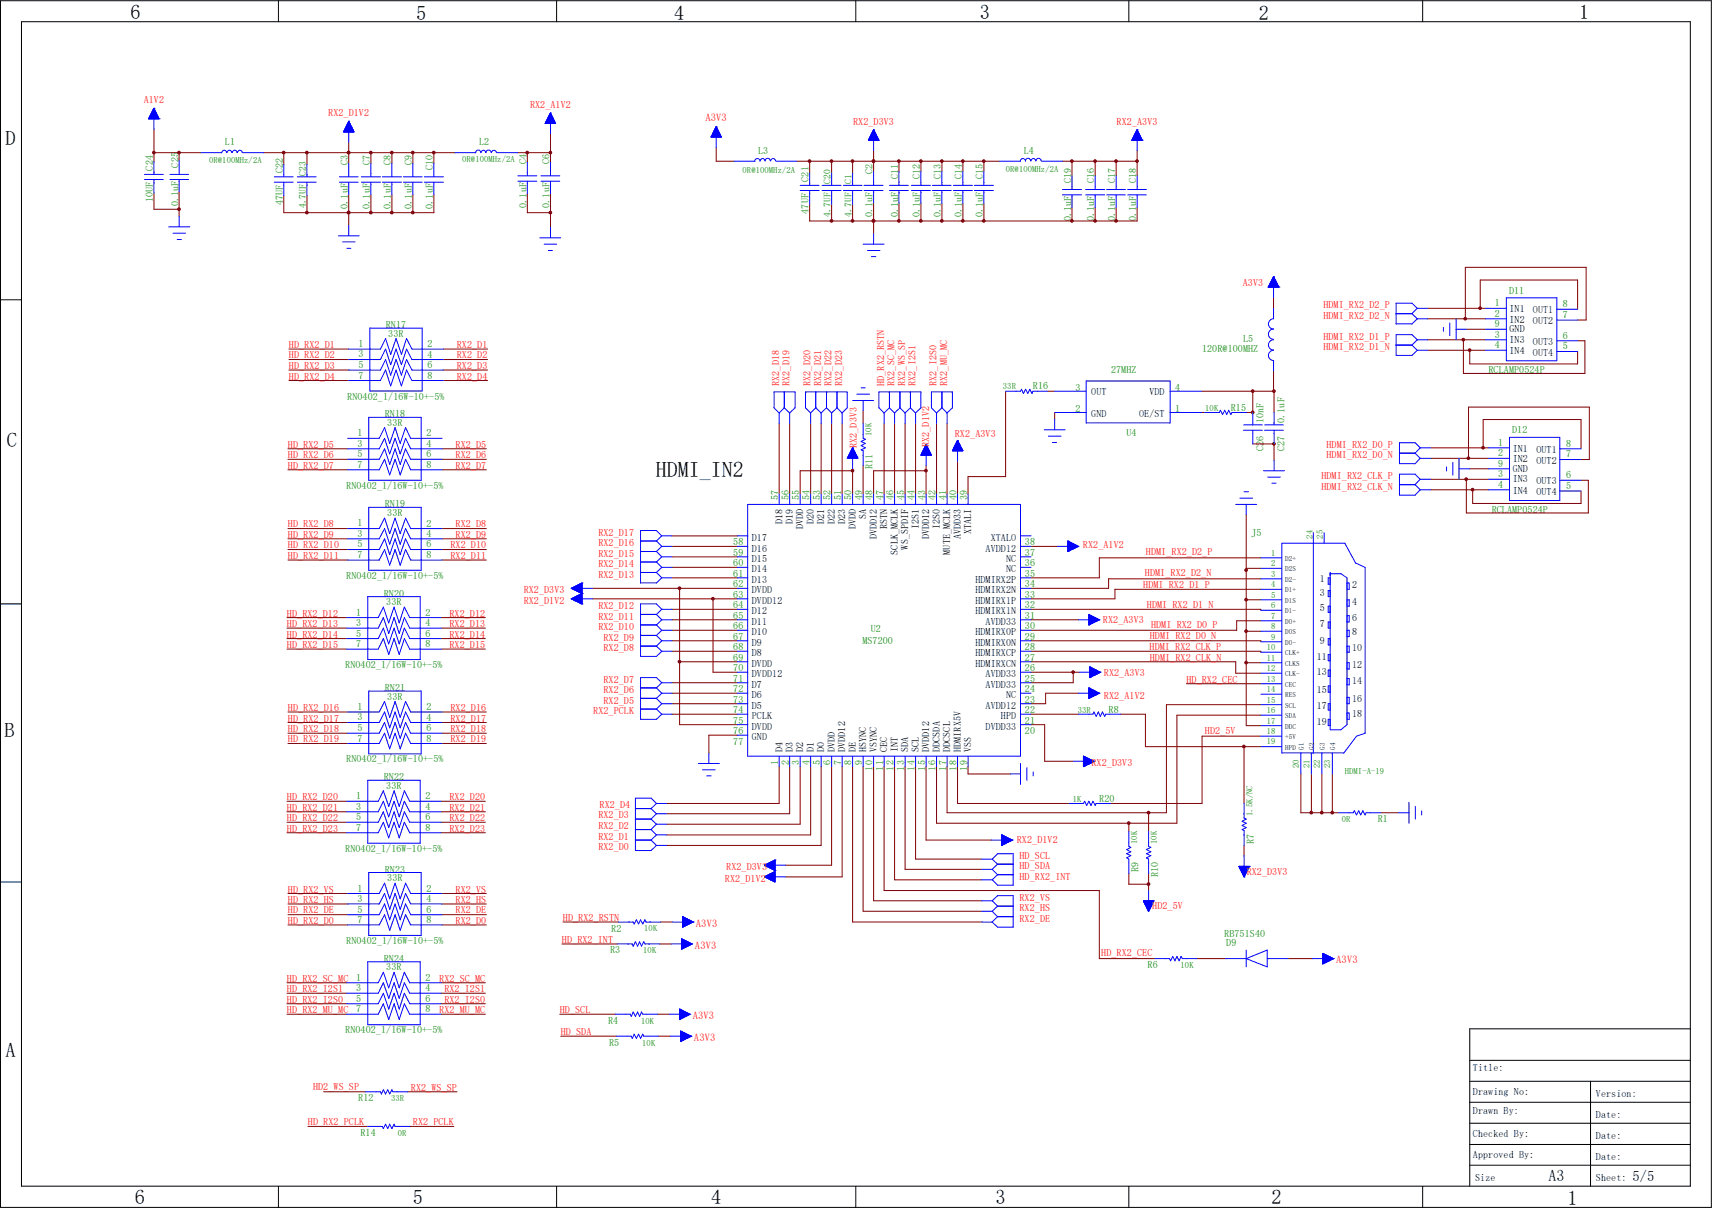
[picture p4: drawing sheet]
<svg xmlns="http://www.w3.org/2000/svg" width="297mm" height="210mm" viewBox="0 0 297 210" stroke-linecap="round" stroke-linejoin="round" font-family="sans-serif">
<defs><g id="words">
<text font-size="3.8" x="113.8" y="82.8">HDMI_IN2</text>
<g font-size="3.5">
<text x="22.6" y="3.2">6</text>
<text x="72.2" y="3.4">5</text>
<text x="117" y="3.4">4</text>
<text x="170" y="3.2">3</text>
<text x="218.4" y="3.4">2</text>
<text x="273.9" y="3.2">1</text>
<text x="1" y="25.2">D</text>
<text x="1.2" y="77.5">C</text>
<text x=".8" y="127.9">B</text>
<text x="1" y="183.5">A</text>
<text x="23.4" y="209">6</text>
<text x="71.6" y="209">5</text>
<text x="123.4" y="209">4</text>
<text x="172.7" y="209">3</text>
<text x="220.6" y="209">2</text>
<text x="271.9" y="209.2">1</text>
</g>
<text font-size="2.8" x="268.6" y="205">A3</text>
<text font-size="2.5" x="283.2" y="205">5/5</text>
<g font-size="1.8" fill="#f00">
<text x="122.4" y="21">A3V3</text>
<text x="120.7" y="160.8">A3V3</text>
<text x="120.6" y="164.7">A3V3</text>
<text x="231.8" y="167.1">A3V3</text>
<text x="120.2" y="176.9">A3V3</text>
<text x="120.4" y="180.7">A3V3</text>
</g>
<g font-size="1.7" fill="#f00">
<text x="24.9" y="17.9">A1V2</text>
<text x="56.9" y="20.2">RX2_D1V2</text>
<text x="91.9" y="18.7">RX2_A1V2</text>
<text x="148" y="21.6">RX2_D3V3</text>
<text x="193.7" y="21.6">RX2_A3V3</text>
<text x="215.6" y="49.6">A3V3</text>
<text x="229.6" y="53.5">HDMI_RX2_D2_P</text>
<text x="229.6" y="55.3">HDMI_RX2_D2_N</text>
<text x="229.6" y="59">HDMI_RX2_D1_P</text>
<text x="50.1" y="60.4">HD_RX2_D1</text>
<text x="50.1" y="62.2">HD_RX2_D2</text>
<text x="50.1" y="64.1">HD_RX2_D3</text>
<text x="50.1" y="65.9">HD_RX2_D4</text>
<text x="79.2" y="64.1">RX2_D3</text>
<text x="79.2" y="62.2">RX2_D2</text>
<text x="79.2" y="60.4">RX2_D1</text>
<text x="79.2" y="65.9">RX2_D4</text>
<text x="229.6" y="60.8">HDMI_RX2_D1_N</text>
<text x="135.2" y="67" transform="rotate(-90 135.2 67)">RX2_D18</text>
<text x="137" y="67" transform="rotate(-90 137 67)">RX2_D19</text>
<text x="140.6" y="67" transform="rotate(-90 140.6 67)">RX2_D20</text>
<text x="142.5" y="67" transform="rotate(-90 142.5 67)">RX2_D21</text>
<text x="144.3" y="67" transform="rotate(-90 144.3 67)">RX2_D22</text>
<text x="146.1" y="67" transform="rotate(-90 146.1 67)">RX2_D23</text>
<text x="153.4" y="67" transform="rotate(-90 153.4 67)">HD_RX2_RSTN</text>
<text x="155.2" y="67" transform="rotate(-90 155.2 67)">RX2_SC_MC</text>
<text x="157" y="67" transform="rotate(-90 157 67)">RX2_WS_SP</text>
<text x="158.8" y="67" transform="rotate(-90 158.8 67)">RX2_I2S1</text>
<text x="162.5" y="67" transform="rotate(-90 162.5 67)">RX2_I2S0</text>
<text x="164.3" y="67" transform="rotate(-90 164.3 67)">RX2_MU_MC</text>
<text x="50" y="77.7">HD_RX2_D5</text>
<text x="79" y="77.7">RX2_D5</text>
<text x="148.6" y="77.8" transform="rotate(-90 148.6 77.8)">RX2_D3V3</text>
<text x="161.2" y="77.6" transform="rotate(-90 161.2 77.6)">RX2_D1V2</text>
<text x="165.7" y="75.9">RX2_A3V3</text>
<text x="230.1" y="77.7">HDMI_RX2_D0_P</text>
<text x="50" y="79.5">HD_RX2_D6</text>
<text x="50" y="81.3">HD_RX2_D7</text>
<text x="79" y="81.3">RX2_D7</text>
<text x="79" y="79.5">RX2_D6</text>
<text x="229.2" y="83.2">HDMI_RX2_CLK_P</text>
<text x="230.1" y="79.5">HDMI_RX2_D0_N</text>
<text x="229.2" y="85">HDMI_RX2_CLK_N</text>
<text x="50" y="91.5">HD_RX2_D8</text>
<text x="50" y="93.3">HD_RX2_D9</text>
<text x="50" y="95.2">HD_RX2_D10</text>
<text x="78.1" y="95.2">RX2_D10</text>
<text x="79" y="93.3">RX2_D9</text>
<text x="79" y="91.5">RX2_D8</text>
<text x="103.8" y="94.8">RX2_D16</text>
<text x="103.8" y="93">RX2_D17</text>
<text x="187.9" y="95.2">RX2_A1V2</text>
<text x="50" y="97">HD_RX2_D11</text>
<text x="78.1" y="97">RX2_D11</text>
<text x="103.8" y="100.3">RX2_D13</text>
<text x="103.8" y="98.5">RX2_D14</text>
<text x="103.8" y="96.6">RX2_D15</text>
<text x="198.6" y="100">HDMI_RX2_D2_N</text>
<text x="198.8" y="96.3">HDMI_RX2_D2_P</text>
<text x="49.8" y="107">HD_RX2_D12</text>
<text x="78" y="107">RX2_D12</text>
<text x="90.8" y="104.8">RX2_D1V2</text>
<text x="90.8" y="103">RX2_D3V3</text>
<text x="103.8" y="107.6">RX2_D11</text>
<text x="103.8" y="105.7">RX2_D12</text>
<text x="198.3" y="102.1">HDMI_RX2_D1_P</text>
<text x="199" y="105.5">HDMI_RX2_D1_N</text>
<text x="49.8" y="108.8">HD_RX2_D13</text>
<text x="49.8" y="110.7">HD_RX2_D14</text>
<text x="49.8" y="112.5">HD_RX2_D15</text>
<text x="78" y="112.5">RX2_D15</text>
<text x="78" y="110.7">RX2_D14</text>
<text x="78" y="108.8">RX2_D13</text>
<text x="103.8" y="109.4">RX2_D10</text>
<text x="104.7" y="113">RX2_D8</text>
<text x="104.7" y="111.2">RX2_D9</text>
<text x="191.3" y="108.1">RX2_A3V3</text>
<text x="199.4" y="112.8">HDMI_RX2_CLK_P</text>
<text x="199.5" y="111">HDMI_RX2_D0_N</text>
<text x="199.7" y="109">HDMI_RX2_D0_P</text>
<text x="104.7" y="118.5">RX2_D7</text>
<text x="191.5" y="117.4">RX2_A3V3</text>
<text x="199.5" y="114.6">HDMI_RX2_CLK_N</text>
<text x="205.8" y="118.5">HD_RX2_CEC</text>
<text x="50" y="123.4">HD_RX2_D16</text>
<text x="50" y="125.2">HD_RX2_D17</text>
<text x="78.1" y="125.2">RX2_D17</text>
<text x="78.1" y="123.4">RX2_D16</text>
<text x="102.9" y="124">RX2_PCLK</text>
<text x="104.7" y="120.3">RX2_D6</text>
<text x="104.7" y="122.1">RX2_D5</text>
<text x="191.5" y="121.2">RX2_A1V2</text>
<text x="50" y="127">HD_RX2_D18</text>
<text x="50" y="128.9">HD_RX2_D19</text>
<text x="78.1" y="128.9">RX2_D19</text>
<text x="78.1" y="127">RX2_D18</text>
<text x="209" y="127.4">HD2_5V</text>
<text x="189.4" y="132.9">RX2_D3V3</text>
<text x="49.8" y="138.9">HD_RX2_D20</text>
<text x="49.8" y="140.7">HD_RX2_D21</text>
<text x="49.8" y="142.5">HD_RX2_D22</text>
<text x="78" y="142.5">RX2_D22</text>
<text x="78" y="140.7">RX2_D21</text>
<text x="78" y="138.9">RX2_D20</text>
<text x="103.8" y="142">RX2_D3</text>
<text x="103.8" y="143.8">RX2_D2</text>
<text x="104" y="140.2">RX2_D4</text>
<text x="49.8" y="144.3">HD_RX2_D23</text>
<text x="78" y="144.3">RX2_D23</text>
<text x="103.8" y="145.8">RX2_D1</text>
<text x="103.8" y="147.4">RX2_D0</text>
<text x="176.4" y="146.3">RX2_D1V2</text>
<text x="176.9" y="149.1">HD_SCL</text>
<text x="50" y="154.9">HD_RX2_VS</text>
<text x="79" y="154.9">RX2_VS</text>
<text x="125.8" y="153.1">RX2_D1V2</text>
<text x="126" y="150.9">RX2_D3V3</text>
<text x="176.9" y="150.9">HD_SDA</text>
<text x="176.9" y="152.7">HD_RX2_INT</text>
<text x="216.3" y="151.8">RX2_D3V3</text>
<text x="50" y="156.7">HD_RX2_HS</text>
<text x="50" y="158.5">HD_RX2_DE</text>
<text x="50" y="160.4">HD_RX2_D0</text>
<text x="79" y="158.5">RX2_DE</text>
<text x="79" y="156.7">RX2_HS</text>
<text x="79" y="160.4">RX2_D0</text>
<text x="97.7" y="159.8">HD_RX2_RSTN</text>
<text x="176.9" y="156.3">RX2_VS</text>
<text x="176.9" y="158.2">RX2_HS</text>
<text x="176.9" y="160">RX2_DE</text>
<text x="199.9" y="157.8">HD2_5V</text>
<text x="97.5" y="163.6">HD_RX2_INT</text>
<text x="191.1" y="166">HD_RX2_CEC</text>
<text x="49.8" y="170.3">HD_RX2_SC_MC</text>
<text x="49.8" y="172.2">HD_RX2_I2S1</text>
<text x="76.2" y="170.3">RX2_SC_MC</text>
<text x="77.1" y="172.2">RX2_I2S1</text>
<text x="49.8" y="174">HD_RX2_I2S0</text>
<text x="49.8" y="175.8">HD_RX2_MU_MC</text>
<text x="76.2" y="175.8">RX2_MU_MC</text>
<text x="77.1" y="174">RX2_I2S0</text>
<text x="97.1" y="175.8">HD_SCL</text>
<text x="97.3" y="179.7">HD_SDA</text>
<text x="54.3" y="189.1">HD2_WS_SP</text>
<text x="71.3" y="189.3">RX2_WS_SP</text>
<text x="53.4" y="195.3">HD_RX2_PCLK</text>
<text x="71.6" y="195.3">RX2_PCLK</text>
</g>
<g font-size="1.7" fill="#008000">
<text x="26.5" y="29.6" transform="rotate(-90 26.5 29.6)">C24</text>
<text x="30.9" y="29.1" transform="rotate(-90 30.9 29.1)">C25</text>
<text x="39" y="25.2">L1</text>
<text x="60.4" y="28.7" transform="rotate(-90 60.4 28.7)">C3</text>
<text x="64.2" y="28.7" transform="rotate(-90 64.2 28.7)">C7</text>
<text x="67.8" y="28.7" transform="rotate(-90 67.8 28.7)">C8</text>
<text x="71.5" y="28.7" transform="rotate(-90 71.5 28.7)">C9</text>
<text x="75.1" y="29.5" transform="rotate(-90 75.1 29.5)">C10</text>
<text x="83.1" y="25.2">L2</text>
<text x="91.3" y="28.5" transform="rotate(-90 91.3 28.5)">C4</text>
<text x="95.3" y="28.5" transform="rotate(-90 95.3 28.5)">C6</text>
<text x="131.5" y="26.7">L3</text>
<text x="177.6" y="26.7">L4</text>
<text x="26.5" y="35.1" transform="rotate(-90 26.5 35.1)">10UF</text>
<text x="30.9" y="35.8" transform="rotate(-90 30.9 35.8)">0.1uF</text>
<text x="49.1" y="35.6" transform="rotate(-90 49.1 35.6)">47UF</text>
<text x="49.1" y="30.1" transform="rotate(-90 49.1 30.1)">C22</text>
<text x="53" y="30.5" transform="rotate(-90 53 30.5)">C23</text>
<text x="140.3" y="31.5" transform="rotate(-90 140.3 31.5)">C21</text>
<text x="144.1" y="32" transform="rotate(-90 144.1 32)">C20</text>
<text x="147.7" y="32" transform="rotate(-90 147.7 32)">C1</text>
<text x="151.4" y="30.1" transform="rotate(-90 151.4 30.1)">C2</text>
<text x="155.8" y="31" transform="rotate(-90 155.8 31)">C11</text>
<text x="159.6" y="31" transform="rotate(-90 159.6 31)">C12</text>
<text x="163.2" y="31" transform="rotate(-90 163.2 31)">C13</text>
<text x="166.9" y="31" transform="rotate(-90 166.9 31)">C14</text>
<text x="170.5" y="31" transform="rotate(-90 170.5 31)">C15</text>
<text x="185.8" y="31.8" transform="rotate(-90 185.8 31.8)">C19</text>
<text x="189.8" y="31.8" transform="rotate(-90 189.8 31.8)">C16</text>
<text x="193.5" y="31.8" transform="rotate(-90 193.5 31.8)">C17</text>
<text x="197.1" y="31.8" transform="rotate(-90 197.1 31.8)">C18</text>
<text x="53" y="36.2" transform="rotate(-90 53 36.2)">4.7UF</text>
<text x="60.4" y="36.2" transform="rotate(-90 60.4 36.2)">0.1uF</text>
<text x="64.2" y="36.2" transform="rotate(-90 64.2 36.2)">0.1uF</text>
<text x="67.8" y="36.2" transform="rotate(-90 67.8 36.2)">0.1uF</text>
<text x="71.5" y="36.2" transform="rotate(-90 71.5 36.2)">0.1uF</text>
<text x="75.1" y="36.2" transform="rotate(-90 75.1 36.2)">0.1uF</text>
<text x="91.3" y="36.1" transform="rotate(-90 91.3 36.1)">0.1uF</text>
<text x="95.3" y="36.1" transform="rotate(-90 95.3 36.1)">0.1uF</text>
<text x="140.3" y="37.1" transform="rotate(-90 140.3 37.1)">47UF</text>
<text x="144.1" y="37.6" transform="rotate(-90 144.1 37.6)">4.7UF</text>
<text x="147.7" y="37.6" transform="rotate(-90 147.7 37.6)">4.7UF</text>
<text x="151.4" y="37.7" transform="rotate(-90 151.4 37.7)">0.1uF</text>
<text x="155.8" y="37.7" transform="rotate(-90 155.8 37.7)">0.1uF</text>
<text x="159.6" y="37.7" transform="rotate(-90 159.6 37.7)">0.1uF</text>
<text x="163.2" y="37.7" transform="rotate(-90 163.2 37.7)">0.1uF</text>
<text x="166.9" y="37.7" transform="rotate(-90 166.9 37.7)">0.1uF</text>
<text x="170.5" y="37.7" transform="rotate(-90 170.5 37.7)">0.1uF</text>
<text x="185.8" y="38.4" transform="rotate(-90 185.8 38.4)">0.1uF</text>
<text x="189.8" y="38.4" transform="rotate(-90 189.8 38.4)">0.1uF</text>
<text x="193.5" y="38.4" transform="rotate(-90 193.5 38.4)">0.1uF</text>
<text x="197.1" y="38.4" transform="rotate(-90 197.1 38.4)">0.1uF</text>
<text x="259.3" y="53.1">1</text>
<text x="261.8" y="51">D11</text>
<text x="271.1" y="53.3">8</text>
<text x="66.9" y="56.9">RN17</text>
<text x="67.4" y="58.4">33R</text>
<text x="215.6" y="59.3">L5</text>
<text x="259.3" y="54.9">2</text>
<text x="259.3" y="56.8">9</text>
<text x="259.3" y="58.6">3</text>
<text x="271.1" y="55.2">7</text>
<text x="271.1" y="58.8">6</text>
<text x="62.2" y="60.2">1</text>
<text x="62.2" y="62">3</text>
<text x="62.2" y="63.8">5</text>
<text x="62.2" y="65.7">7</text>
<text x="74.2" y="60.2">2</text>
<text x="74.2" y="62.1">4</text>
<text x="74.2" y="63.9">6</text>
<text x="74.2" y="65.7">8</text>
<text x="192.7" y="64.8">27MHZ</text>
<text x="208.5" y="61.1">120R@100MHZ</text>
<text x="258.2" y="64.8">RCLAMP0524P</text>
<text x="259.3" y="60.4">4</text>
<text x="271.1" y="60.6">5</text>
<text x="60.2" y="69.3">RN0402_1/16W-10+-5%</text>
<text x="179.2" y="67.6">R16</text>
<text x="186.6" y="71.6">2</text>
<text x="186.6" y="67.9">3</text>
<text x="203.9" y="71.6">1</text>
<text x="203.9" y="67.9">4</text>
<text x="213.5" y="71.4">R15</text>
<text x="62" y="75.7">1</text>
<text x="62" y="77.5">3</text>
<text x="66.8" y="72.4">RN18</text>
<text x="67.2" y="73.9">33R</text>
<text x="74" y="75.7">2</text>
<text x="74" y="77.6">4</text>
<text x="195.4" y="75.7">U4</text>
<text x="219.2" y="76.5" transform="rotate(-90 219.2 76.5)">6</text>
<text x="219.2" y="73.4" transform="rotate(-90 219.2 73.4)">10nF</text>
<text x="222.8" y="73.4" transform="rotate(-90 222.8 73.4)">0.1uF</text>
<text x="259.9" y="77.4">1</text>
<text x="262.3" y="75.2">D12</text>
<text x="271.7" y="77.6">8</text>
<text x="62" y="79.3">5</text>
<text x="62" y="81.2">7</text>
<text x="74" y="79.4">6</text>
<text x="74" y="81.2">8</text>
<text x="151.4" y="81.4" transform="rotate(-90 151.4 81.4)">R11</text>
<text x="219.2" y="78.3" transform="rotate(-90 219.2 78.3)">C2</text>
<text x="222.8" y="78.3" transform="rotate(-90 222.8 78.3)">C27</text>
<text x="259.9" y="79.2">2</text>
<text x="259.9" y="81">9</text>
<text x="259.9" y="82.8">3</text>
<text x="271.7" y="79.4">7</text>
<text x="271.7" y="83">6</text>
<text x="60.1" y="84.8">RN0402_1/16W-10+-5%</text>
<text x="66.8" y="88.1">RN19</text>
<text x="67.2" y="89.5">33R</text>
<text x="135" y="86.8" transform="rotate(-90 135 86.8)">57</text>
<text x="136.8" y="86.8" transform="rotate(-90 136.8 86.8)">56</text>
<text x="138.6" y="86.8" transform="rotate(-90 138.6 86.8)">55</text>
<text x="140.5" y="86.8" transform="rotate(-90 140.5 86.8)">54</text>
<text x="142.3" y="86.8" transform="rotate(-90 142.3 86.8)">53</text>
<text x="144.1" y="86.8" transform="rotate(-90 144.1 86.8)">52</text>
<text x="145.9" y="86.8" transform="rotate(-90 145.9 86.8)">51</text>
<text x="147.7" y="86.8" transform="rotate(-90 147.7 86.8)">50</text>
<text x="149.6" y="86.8" transform="rotate(-90 149.6 86.8)">49</text>
<text x="151.4" y="86.8" transform="rotate(-90 151.4 86.8)">48</text>
<text x="153.2" y="86.8" transform="rotate(-90 153.2 86.8)">47</text>
<text x="155" y="86.8" transform="rotate(-90 155 86.8)">46</text>
<text x="156.8" y="86.8" transform="rotate(-90 156.8 86.8)">45</text>
<text x="158.7" y="86.8" transform="rotate(-90 158.7 86.8)">44</text>
<text x="160.5" y="86.8" transform="rotate(-90 160.5 86.8)">43</text>
<text x="162.3" y="86.8" transform="rotate(-90 162.3 86.8)">42</text>
<text x="164.1" y="86.8" transform="rotate(-90 164.1 86.8)">41</text>
<text x="165.9" y="86.8" transform="rotate(-90 165.9 86.8)">40</text>
<text x="167.8" y="86.8" transform="rotate(-90 167.8 86.8)">39</text>
<text x="258.8" y="89">RCLAMP0524P</text>
<text x="259.9" y="84.7">4</text>
<text x="271.7" y="84.8">5</text>
<text x="62" y="91.4">1</text>
<text x="62" y="93.2">3</text>
<text x="62" y="95">5</text>
<text x="74" y="91.4">2</text>
<text x="74" y="93.2">4</text>
<text x="74" y="95">6</text>
<text x="127.2" y="94.7">58</text>
<text x="177.8" y="94.7">38</text>
<text x="217.1" y="93">J5</text>
<text x="60.1" y="100.5">RN0402_1/16W-10+-5%</text>
<text x="62" y="96.8">7</text>
<text x="74" y="96.9">8</text>
<text x="127.2" y="96.5">59</text>
<text x="127.2" y="98.3">60</text>
<text x="127.2" y="100.1">61</text>
<text x="127.2" y="101.9">62</text>
<text x="177.8" y="101.9">34</text>
<text x="177.8" y="100.1">35</text>
<text x="177.8" y="98.3">36</text>
<text x="177.8" y="96.5">37</text>
<text x="61.8" y="106.8">1</text>
<text x="66.6" y="103.5">RN20</text>
<text x="67" y="105">33R</text>
<text x="73.8" y="106.8">2</text>
<text x="127.2" y="103.8">63</text>
<text x="127.2" y="105.6">64</text>
<text x="127.2" y="107.4">65</text>
<text x="177.8" y="107.4">31</text>
<text x="177.8" y="105.6">32</text>
<text x="177.8" y="103.8">33</text>
<text x="61.8" y="108.6">3</text>
<text x="61.8" y="110.5">5</text>
<text x="61.8" y="112.3">7</text>
<text x="73.8" y="108.7">4</text>
<text x="73.8" y="110.5">6</text>
<text x="73.8" y="112.3">8</text>
<text x="127.2" y="109.2">66</text>
<text x="127.2" y="111">67</text>
<text x="127.2" y="112.9">68</text>
<text x="149.6" y="111.8">MS7200</text>
<text x="151" y="109.8">U2</text>
<text x="177.8" y="112.9">28</text>
<text x="177.8" y="111">29</text>
<text x="177.8" y="109.2">30</text>
<text x="59.9" y="116">RN0402_1/16W-10+-5%</text>
<text x="66.8" y="119.9">RN21</text>
<text x="127.2" y="114.7">69</text>
<text x="127.2" y="116.5">70</text>
<text x="127.2" y="118.3">71</text>
<text x="177.8" y="118.3">25</text>
<text x="177.8" y="116.5">26</text>
<text x="177.8" y="114.7">27</text>
<text x="62" y="123.2">1</text>
<text x="62" y="125">3</text>
<text x="67.2" y="121.4">33R</text>
<text x="74" y="123.2">2</text>
<text x="74" y="125.1">4</text>
<text x="127.2" y="120.1">72</text>
<text x="127.2" y="122">73</text>
<text x="127.2" y="123.8">74</text>
<text x="127.2" y="125.6">75</text>
<text x="177.8" y="125.6">21</text>
<text x="177.8" y="123.8">22</text>
<text x="177.8" y="122">23</text>
<text x="177.8" y="120.1">24</text>
<text x="192.3" y="123.7">R8</text>
<text x="62" y="126.9">5</text>
<text x="62" y="128.7">7</text>
<text x="74" y="126.9">6</text>
<text x="74" y="128.7">8</text>
<text x="127.2" y="127.4">76</text>
<text x="127.2" y="129.2">77</text>
<text x="177.8" y="127.4">20</text>
<text x="60.1" y="132.3">RN0402_1/16W-10+-5%</text>
<text x="66.6" y="135.4">RN22</text>
<text x="67" y="136.9">33R</text>
<text x="135" y="132.8" transform="rotate(-90 135 132.8)">1</text>
<text x="136.8" y="132.8" transform="rotate(-90 136.8 132.8)">2</text>
<text x="138.6" y="132.8" transform="rotate(-90 138.6 132.8)">3</text>
<text x="140.5" y="132.8" transform="rotate(-90 140.5 132.8)">4</text>
<text x="142.3" y="132.8" transform="rotate(-90 142.3 132.8)">5</text>
<text x="144.1" y="132.8" transform="rotate(-90 144.1 132.8)">6</text>
<text x="145.9" y="132.8" transform="rotate(-90 145.9 132.8)">7</text>
<text x="147.7" y="132.8" transform="rotate(-90 147.7 132.8)">8</text>
<text x="149.6" y="132.8" transform="rotate(-90 149.6 132.8)">9</text>
<text x="151.4" y="133.7" transform="rotate(-90 151.4 133.7)">10</text>
<text x="153.2" y="133.7" transform="rotate(-90 153.2 133.7)">11</text>
<text x="155" y="133.7" transform="rotate(-90 155 133.7)">12</text>
<text x="156.8" y="133.7" transform="rotate(-90 156.8 133.7)">13</text>
<text x="158.7" y="133.7" transform="rotate(-90 158.7 133.7)">14</text>
<text x="160.5" y="133.7" transform="rotate(-90 160.5 133.7)">15</text>
<text x="162.3" y="133.7" transform="rotate(-90 162.3 133.7)">16</text>
<text x="164.1" y="133.7" transform="rotate(-90 164.1 133.7)">17</text>
<text x="165.9" y="133.7" transform="rotate(-90 165.9 133.7)">18</text>
<text x="167.8" y="133.7" transform="rotate(-90 167.8 133.7)">19</text>
<text x="61.8" y="138.7">1</text>
<text x="61.8" y="140.5">3</text>
<text x="61.8" y="142.3">5</text>
<text x="73.8" y="138.7">2</text>
<text x="73.8" y="140.5">4</text>
<text x="73.8" y="142.4">6</text>
<text x="190.7" y="139.2">R20</text>
<text x="239" y="142.7">R1</text>
<text x="59.9" y="147.8">RN0402_1/16W-10+-5%</text>
<text x="61.8" y="144.1">7</text>
<text x="73.8" y="144.2">8</text>
<text x="217.5" y="146.5" transform="rotate(-90 217.5 146.5)">R7</text>
<text x="62" y="154.7">1</text>
<text x="66.8" y="151.4">RN23</text>
<text x="67.2" y="152.9">33R</text>
<text x="74" y="154.8">2</text>
<text x="197.5" y="151.4" transform="rotate(-90 197.5 151.4)">R9</text>
<text x="200.9" y="152.3" transform="rotate(-90 200.9 152.3)">R10</text>
<text x="62" y="156.5">3</text>
<text x="62" y="158.4">5</text>
<text x="62" y="160.2">7</text>
<text x="74" y="156.5">4</text>
<text x="74" y="158.4">6</text>
<text x="74" y="160.2">8</text>
<text x="106" y="161.7">R2</text>
<text x="60.1" y="163.8">RN0402_1/16W-10+-5%</text>
<text x="66.6" y="166.9">RN24</text>
<text x="105.8" y="165.5">R3</text>
<text x="212.4" y="162.6">RB751S40</text>
<text x="212.7" y="164.2">D9</text>
<text x="61.8" y="170.2">1</text>
<text x="61.8" y="172">3</text>
<text x="61.8" y="173.9">5</text>
<text x="67" y="168.4">33R</text>
<text x="73.8" y="170.2">2</text>
<text x="73.8" y="172">4</text>
<text x="73.8" y="173.9">6</text>
<text x="199.1" y="168">R6</text>
<text x="59.9" y="179.3">RN0402_1/16W-10+-5%</text>
<text x="61.8" y="175.6">7</text>
<text x="73.8" y="175.7">8</text>
<text x="105.5" y="177.7">R4</text>
<text x="105.7" y="181.5">R5</text>
<text x="62.1" y="191.1">R12</text>
<text x="62.5" y="197.2">R14</text>
</g>
<g font-size="1.7">
<text x="261.9" y="54.2">IN1</text>
<text x="261.9" y="56">IN2</text>
<text x="261.9" y="57.7">GND</text>
<text x="261.9" y="59.5">IN3</text>
<text x="265.9" y="54.4">OUT1</text>
<text x="265.9" y="56.3">OUT2</text>
<text x="265.9" y="59.9">OUT3</text>
<text x="261.9" y="61.5">IN4</text>
<text x="265.9" y="61.7">OUT4</text>
<text x="189.3" y="68.6">OUT</text>
<text x="199.4" y="68.6">VDD</text>
<text x="189.3" y="72.3">GND</text>
<text x="197.6" y="72.3">OE/ST</text>
<text x="262.4" y="78.4">IN1</text>
<text x="262.4" y="80.3">IN2</text>
<text x="262.4" y="81.9">GND</text>
<text x="262.4" y="83.7">IN3</text>
<text x="266.5" y="78.6">OUT1</text>
<text x="266.5" y="80.5">OUT2</text>
<text x="262.4" y="85.7">IN4</text>
<text x="266.5" y="84.1">OUT3</text>
<text x="266.5" y="85.9">OUT4</text>
<text x="130.4" y="93.9">D17</text>
<text x="130.4" y="95.7">D16</text>
<text x="135.7" y="90.9" transform="rotate(-90 135.7 90.9)">D18</text>
<text x="137.5" y="90.9" transform="rotate(-90 137.5 90.9)">D19</text>
<text x="139.4" y="91.8" transform="rotate(-90 139.4 91.8)">DVDD</text>
<text x="141.2" y="90.9" transform="rotate(-90 141.2 90.9)">D20</text>
<text x="143" y="90.9" transform="rotate(-90 143 90.9)">D21</text>
<text x="144.8" y="90.9" transform="rotate(-90 144.8 90.9)">D22</text>
<text x="146.6" y="90.9" transform="rotate(-90 146.6 90.9)">D23</text>
<text x="148.5" y="91.8" transform="rotate(-90 148.5 91.8)">DVDD</text>
<text x="150.3" y="90" transform="rotate(-90 150.3 90)">SA</text>
<text x="152.1" y="93.6" transform="rotate(-90 152.1 93.6)">DVDD12</text>
<text x="153.9" y="91.8" transform="rotate(-90 153.9 91.8)">RSTN</text>
<text x="157.6" y="95.4" transform="rotate(-90 157.6 95.4)">WS_SPDIF</text>
<text x="159.4" y="91.8" transform="rotate(-90 159.4 91.8)">I2S1</text>
<text x="161.2" y="93.6" transform="rotate(-90 161.2 93.6)">DVDD12</text>
<text x="163" y="91.8" transform="rotate(-90 163 91.8)">I2S0</text>
<text x="166.7" y="93.6" transform="rotate(-90 166.7 93.6)">AVDD33</text>
<text x="168.5" y="92.7" transform="rotate(-90 168.5 92.7)">XTALI</text>
<text x="171" y="95.7">AVDD12</text>
<text x="171.9" y="93.9">XTALO</text>
<text x="130.4" y="97.5">D15</text>
<text x="130.4" y="99.4">D14</text>
<text x="130.4" y="101.2">D13</text>
<text x="155.7" y="96.3" transform="rotate(-90 155.7 96.3)">SCLK_MCLK</text>
<text x="164.8" y="96.3" transform="rotate(-90 164.8 96.3)">MUTE_MCLK</text>
<text x="169.2" y="101.2">HDMIRX2P</text>
<text x="174.5" y="99.4">NC</text>
<text x="174.5" y="97.5">NC</text>
<text x="228.9" y="101">1</text>
<text x="130.4" y="103">DVDD</text>
<text x="130.4" y="104.8">DVDD12</text>
<text x="130.4" y="106.6">D12</text>
<text x="169.2" y="106.6">HDMIRX1N</text>
<text x="169.2" y="104.8">HDMIRX1P</text>
<text x="169.2" y="103">HDMIRX2N</text>
<text x="228.9" y="103.4">3</text>
<text x="228.9" y="106.1">5</text>
<text x="234.6" y="102.1">2</text>
<text x="234.6" y="105">4</text>
<text x="234.6" y="107.7">6</text>
<text x="130.4" y="108.5">D11</text>
<text x="130.4" y="110.3">D10</text>
<text x="130.4" y="112.1">D9</text>
<text x="130.4" y="113.9">D8</text>
<text x="169.2" y="113.9">HDMIRXCP</text>
<text x="169.2" y="112.1">HDMIRX0N</text>
<text x="169.2" y="110.3">HDMIRX0P</text>
<text x="171" y="108.5">AVDD33</text>
<text x="228.9" y="108.8">7</text>
<text x="228.9" y="111.8">9</text>
<text x="234.6" y="110.3">8</text>
<text x="234.6" y="113">10</text>
<text x="130.4" y="115.7">DVDD</text>
<text x="130.4" y="117.6">DVDD12</text>
<text x="130.4" y="119.4">D7</text>
<text x="169.2" y="115.7">HDMIRXCN</text>
<text x="171" y="119.4">AVDD33</text>
<text x="171" y="117.6">AVDD33</text>
<text x="228.4" y="114.5">11</text>
<text x="228.4" y="117.2">13</text>
<text x="234.6" y="116">12</text>
<text x="234.6" y="118.7">14</text>
<text x="130.4" y="121.2">D6</text>
<text x="130.4" y="123">D5</text>
<text x="130.4" y="124.8">PCLK</text>
<text x="171" y="123">AVDD12</text>
<text x="173.7" y="124.8">HPD</text>
<text x="174.5" y="121.2">NC</text>
<text x="228.4" y="120.3">15</text>
<text x="228.4" y="123.1">17</text>
<text x="228.4" y="125.8">19</text>
<text x="234.6" y="121.8">16</text>
<text x="234.6" y="124.5">18</text>
<text x="130.4" y="126.7">DVDD</text>
<text x="130.4" y="128.5">GND</text>
<text x="135.7" y="130.5" transform="rotate(-90 135.7 130.5)">D4</text>
<text x="137.5" y="130.5" transform="rotate(-90 137.5 130.5)">D3</text>
<text x="139.4" y="130.5" transform="rotate(-90 139.4 130.5)">D2</text>
<text x="141.2" y="130.5" transform="rotate(-90 141.2 130.5)">D1</text>
<text x="143" y="130.5" transform="rotate(-90 143 130.5)">D0</text>
<text x="144.8" y="130.5" transform="rotate(-90 144.8 130.5)">DVDD</text>
<text x="146.6" y="130.5" transform="rotate(-90 146.6 130.5)">DVDD12</text>
<text x="148.5" y="130.5" transform="rotate(-90 148.5 130.5)">DE</text>
<text x="150.3" y="130.5" transform="rotate(-90 150.3 130.5)">HSYNC</text>
<text x="152.1" y="130.5" transform="rotate(-90 152.1 130.5)">VSYNC</text>
<text x="153.9" y="130.5" transform="rotate(-90 153.9 130.5)">CEC</text>
<text x="155.7" y="130.5" transform="rotate(-90 155.7 130.5)">INT</text>
<text x="157.6" y="130.5" transform="rotate(-90 157.6 130.5)">SDA</text>
<text x="159.4" y="130.5" transform="rotate(-90 159.4 130.5)">SCL</text>
<text x="161.2" y="130.5" transform="rotate(-90 161.2 130.5)">DVDD12</text>
<text x="163" y="130.5" transform="rotate(-90 163 130.5)">DDCSDA</text>
<text x="164.8" y="130.5" transform="rotate(-90 164.8 130.5)">DDCSCL</text>
<text x="166.7" y="130.5" transform="rotate(-90 166.7 130.5)">HDMIRX5V</text>
<text x="168.5" y="130.5" transform="rotate(-90 168.5 130.5)">VSS</text>
<text x="171" y="126.7">DVDD33</text>
<text x="255.5" y="185.8">Title:</text>
<text x="255.5" y="190">Drawing No:</text>
<text x="276.9" y="190.4">Version:</text>
<text x="255.5" y="197.3">Checked By:</text>
<text x="255.5" y="193.3">Drawn By:</text>
<text x="276.9" y="197.7">Date:</text>
<text x="276.9" y="194.1">Date:</text>
<text x="255.5" y="201">Approved By:</text>
<text x="276.9" y="201.3">Date:</text>
<text x="255.9" y="205">Size</text>
<text x="276.9" y="205">Sheet:</text>
</g>
<g font-size="1.5" fill="#008000">
<text x="36.3" y="28.4">0R@100MHz/2A</text>
<text x="80.2" y="28.2">0R@100MHz/2A</text>
<text x="174.5" y="29.8">0R@100MHz/2A</text>
<text x="128.8" y="30">0R@100MHz/2A</text>
<text x="174" y="67.6">33R</text>
<text x="209.1" y="71.4">10K</text>
<text x="151.2" y="75.7" transform="rotate(-90 151.2 75.7)">10K</text>
<text x="227.7" y="93.5" transform="rotate(-90 227.7 93.5)">24</text>
<text x="229.5" y="93.5" transform="rotate(-90 229.5 93.5)">25</text>
<text x="220.5" y="96.4">1</text>
<text x="220.5" y="98.3">2</text>
<text x="220.5" y="100.1">3</text>
<text x="220.5" y="101.9">4</text>
<text x="220.5" y="103.8">5</text>
<text x="220.5" y="105.5">6</text>
<text x="220.5" y="107.4">7</text>
<text x="219.8" y="112.8">10</text>
<text x="220.5" y="109.2">8</text>
<text x="220.5" y="111">9</text>
<text x="219.8" y="114.7">11</text>
<text x="219.8" y="116.5">12</text>
<text x="219.8" y="118.3">13</text>
<text x="187" y="123.7">33R</text>
<text x="219.8" y="120.1">14</text>
<text x="219.8" y="122">15</text>
<text x="219.8" y="123.7">16</text>
<text x="219.8" y="125.6">17</text>
<text x="219.8" y="127.4">18</text>
<text x="219.8" y="129.2">19</text>
<text x="225.3" y="133.3" transform="rotate(-90 225.3 133.3)">20</text>
<text x="227.2" y="133.3" transform="rotate(-90 227.2 133.3)">21</text>
<text x="228.9" y="133.3" transform="rotate(-90 228.9 133.3)">22</text>
<text x="230.8" y="133.3" transform="rotate(-90 230.8 133.3)">23</text>
<text x="233.3" y="134.3">HDMI-A-19</text>
<text x="186.1" y="139.2">1K</text>
<text x="217.3" y="141.6" transform="rotate(-90 217.3 141.6)">1.5K/NC</text>
<text x="232.8" y="142.7">0R</text>
<text x="197.3" y="146.5" transform="rotate(-90 197.3 146.5)">10K</text>
<text x="200.7" y="146.5" transform="rotate(-90 200.7 146.5)">10K</text>
<text x="111.8" y="161.6">10K</text>
<text x="111.6" y="165.5">10K</text>
<text x="204.8" y="168">10K</text>
<text x="111.2" y="177.7">10K</text>
<text x="111.4" y="181.5">10K</text>
<text x="67.9" y="191.1">33R</text>
<text x="69" y="197.1">0R</text>
</g>
<g font-size="1.2">
<text x="223" y="97.3">D2+</text>
<text x="223" y="99.1">D2S</text>
<text x="223" y="101">D2-</text>
<text x="223" y="102.8">D1+</text>
<text x="223" y="104.6">D1S</text>
<text x="223" y="106.4">D1-</text>
<text x="223" y="108.2">D0+</text>
<text x="223" y="110.1">D0S</text>
<text x="223" y="111.9">D0-</text>
<text x="223" y="113.7">CLK+</text>
<text x="223" y="115.5">CLKS</text>
<text x="223" y="117.3">CLK-</text>
<text x="223" y="119.2">CEC</text>
<text x="223" y="121">RES</text>
<text x="223" y="122.8">SCL</text>
<text x="223" y="124.6">SDA</text>
<text x="223" y="126.4">DDC</text>
<text x="223" y="128.3">+5V</text>
<text x="223" y="130.1">HPD</text>
<text x="226.2" y="130.1" transform="rotate(-90 226.2 130.1)">G1</text>
<text x="228" y="130.1" transform="rotate(-90 228 130.1)">G2</text>
<text x="229.8" y="130.1" transform="rotate(-90 229.8 130.1)">G3</text>
<text x="231.6" y="130.1" transform="rotate(-90 231.6 130.1)">G4</text>
</g>
</g></defs>
<g fill="none" stroke="#800000" stroke-width=".17">
<path d="M26.7 26.5h8.1M26.7 22.4v5.7M26.7 33.5v2.8h4.4M31.1 26.5v1.4M31.1 33.3v4.2M45.8 26.5h33.1M49.2 26.5v2M53.3 26.5v2M53.3 34v2.9M60.5 26.5h.1M60.5 36.9h.1M60.5 24.7v3.7"/>
<path d="M60.5 33.8v5.3M64.3 26.5v1.9M64.3 33.8v3.1M68 26.5v1.9M68 33.8v3.1M71.6 26.5v1.9M71.6 33.8v3.1M75.3 33.8v3.1h-26.1v-2.9M75.3 26.5v1.9M89.8 26.5h5.7M91.5 33.6v3.3h4M91.5 26.5v1.7"/>
<path d="M95.5 23.2v5M95.5 33.6v5.9M124.2 25.6v2.4h3.1M138.3 28h35.1M140.5 35.5v2.9h56.8v-2.4M140.5 28v2M144.3 28v2M144.3 35.5v2.9M147.9 28v2M147.9 35.5v2.9M151.6 28h.1M151.6 38.4h.1"/>
<path d="M151.6 26.2v3.6M151.6 35.3v5.3M156 28v1.8M156 35.3v3.1M159.8 28v1.8M159.8 35.3v3.1M163.4 28v1.8M163.4 35.3v3.1M167 28v1.8M167 35.3v3.1M170.7 28v1.8M170.7 35.3v3.1"/>
<path d="M184.3 28h13M186 28v2.5M186 36v2.4M190 28v2.5M190 36v2.4M193.6 28v2.5M193.6 36v2.4M197.3 26.2v4.3M220.9 51.6v1.9M247.6 53.5h10.1M247.6 55.3h10.1M247.6 59h10.1"/>
<path d="M253.9 59v5.8h21.1v-5.7h-1.3M254.2 55.3v-8.9h21v9.1h-1.5M254.4 57.2h3.3M256.8 53.5v-4.9h16.9v5.1M50 77.9h10.3M50 79.7h10.3M50.1 60.6h10.4M50.1 62.4h10.4M50.1 64.2h10.4M50.1 66h10.4M76.7 77.9h7.7M76.7 79.7h7.7"/>
<path d="M76.9 60.6h7.7M76.9 62.4h7.7M76.9 64.2h7.7M76.9 66h7.7M135.2 73.5v12.2M137 73.5v12.2M140.6 73.5v12.2M142.5 73.5v12.2M144.3 73.5v12.2M146.1 73.5v12.2M149.7 71.3v2.2M153.4 73.5v12.2"/>
<path d="M155.2 73.5v12.2M157 73.5v12.2M158.8 73.5v12.2M162.5 73.5v12.2M164.3 73.5v12.2M174.5 67.9v14.8h-6.6v3M181.7 67.9h1.3M183 71.6v1.2M208.4 67.9h12.6v3.7M208.4 71.6h.6M216.3 71.6h1M217.3 71.6h.1"/>
<path d="M217.3 67.9v3.7M217.3 77h3.7M220.9 64.4v3.5M221 77h.1M221 77v2.9M247.6 60.8h10.1M248.2 77.7h10M248.2 79.5h10M254.8 79.5v-8.8h20.9v9.1h-1.4M255 60.8v2.4h18.7v-2.2M257.3 77.7v-4.9h17v5.1M50 81.5h10.3"/>
<path d="M50 91.7h10.3M50 93.5h10.3M50 95.4h10.3M50 97.2h10.3M76.7 81.5h7.7M76.7 91.7h7.7M76.7 93.5h7.7M76.7 95.4h7.7M76.7 97.2h7.7M116.6 94.8h11.3M116.6 98.5h11.3M116.6 96.6h11.3"/>
<path d="M116.6 93h11.3M147.9 81.3v4.4M147.9 81.7h-9.1v4M149.7 80.8v4.9M160.7 81.7h-9.1v4M160.7 80.8v4.9M166.1 80.1v5.6M178.9 94.8h4.5M216.2 98.6h2.5M216.2 89.3v36.6h2.5M218.7 96.8h-28v3.5h-11.8M248.2 83.2h10"/>
<path d="M248.2 85h10M254.4 83.2v5.8h21.1v-5.6h-1.2M255 81.4h3.2M255.5 85v2.4h18.8v-2.2M49.8 107.2h10.4M49.8 109h10.4M49.8 110.8h10.4M49.8 112.6h10.4M76.5 107.2h7.7M76.5 109h7.7M76.5 110.8h7.7M76.5 112.6h7.7"/>
<path d="M102.8 102.1h25.1M102.8 103.9h25.1M116.6 100.3h11.3M116.6 107.6h11.3M116.6 109.4h11.3M116.6 111.2h11.3M116.6 113h11.3M116.6 118.5h11.3M116.6 105.7h11.3M117.9 114.9h10M117.9 102.1v23.7h10M123.7 103.9v12.8h4.2"/>
<path d="M178.9 107.6h8.2M178.9 111.2h39.8v.2M178.9 105.7h39.8v.2M178.9 113h39.8v.2M178.9 114.9h35.5v1.9h4.3M178.9 116.7h8.3M186.2 116.7v1.8h-7.3M205.8 118.7h12.9M216.2 104.1h2.5M216.2 109.6h2.5M216.2 115h2.5M218.7 100.5h-26.4v1.6h-13.4"/>
<path d="M218.7 102.3h-25.3v1.6h-14.5M218.7 107.7h-4.2v1.7h-35.6M49.8 139.1h10.4M50 123.6h10.3M50 125.4h10.3M50 127.3h10.3M50 129h10.3M76.5 139.1h7.7M76.7 123.6h7.7M76.7 125.4h7.7M76.7 127.3h7.7M76.7 129h7.7"/>
<path d="M116.6 122.1h11.3M116.6 120.3h11.3M116.6 124h11.3M127.9 127.6h-4.9v3.1M135.2 133.1v6.3h-19.5M137 133.1v8.1h-21.3M138.8 133.1v9.9h-23.1M140.6 133.1v11.8h-24.9M142.5 133.1v13.6h-26.8M144.3 133.1v17.1h-8M146.1 133.1v19.1h-9.8M147.9 133.1v26.9h22.4"/>
<path d="M149.7 133.1v25.1h20.6M151.6 133.1v23.2h18.7M153.4 133.1v21.5h37.3v11.8h9.7M155.2 133.1v19.6h15.1M157 133.1v17.8h13.3M158.8 133.1v16h11.5M160.7 133.1v12.7h11.3M166.1 133.1v6.3h19.3M167.9 133.1v1.2h7.4M178.9 125.8h2.3v6.3h5M178.9 124h8.2M187.1 120.3h-5.7v1.8h-2.5"/>
<path d="M194.4 124h4.3v5.6h20M215.8 129.6v9.8M218.7 122.3h-16.3v18.8h-38.1v-8M218.7 124.1h-14.5v18.8h-41.7v-9.8M218.7 127.8h-10.2v11.6h-15.8M225.7 134.3v6.8h6.5M227.5 134.3v6.8M229.3 134.3v6.8M231.1 134.3v6.8M49.8 140.9h10.4M49.8 142.7h10.4M49.8 144.5h10.4"/>
<path d="M50 158.8h10.3M50 156.9h10.3M50 155.1h10.3M76.5 140.9h7.7M76.5 142.7h7.7M76.5 144.5h7.7M76.7 158.8h7.7M76.7 156.9h7.7M76.7 155.1h7.7M195.8 142.9v1.4M195.8 151.6v1.9h3.5M199.3 141.1v3.2"/>
<path d="M199.3 151.6v3M215.8 146.7v1.8M239.5 141.1h3.1M49.8 170.6h10.4M49.8 172.4h10.4M49.8 174.2h10.4M49.8 176h10.4M50 160.5h10.3M76.5 170.6h7.7M76.5 172.4h7.7M76.5 174.2h7.7M76.5 176h7.7"/>
<path d="M76.7 160.5h7.7M97.1 176h9.7M97.3 179.8h9.6M97.5 163.8h9.6M97.7 160h9.6M114 176h2.1M114.2 179.8h2M114.4 163.8h2M114.6 160h2M207.6 166.4h5M223.5 166.4h4.2M53.4 195.5h10.4"/>
<path d="M56.1 189.5h7.3M70.7 189.5h8.6M71.1 195.5h7.6"/>
</g>
<circle cx="216.2" cy="104.1" r=".23" fill="#800000"/>
<circle cx="216.2" cy="104.1" r=".23" fill="none" stroke="#800000" stroke-width=".17"/>
<circle cx="216.2" cy="109.5" r=".23" fill="#800000"/>
<circle cx="216.2" cy="109.5" r=".23" fill="none" stroke="#800000" stroke-width=".17"/>
<circle cx="216.2" cy="115" r=".23" fill="#800000"/>
<circle cx="216.2" cy="115" r=".23" fill="none" stroke="#800000" stroke-width=".17"/>
<circle cx="227.5" cy="141" r=".23" fill="#800000"/>
<circle cx="227.5" cy="141" r=".23" fill="none" stroke="#800000" stroke-width=".17"/>
<circle cx="229.3" cy="141" r=".23" fill="#800000"/>
<circle cx="229.3" cy="141" r=".23" fill="none" stroke="#800000" stroke-width=".17"/>
<circle cx="216.2" cy="99" r=".23" fill="#800000"/>
<circle cx="216.2" cy="99" r=".23" fill="none" stroke="#800000" stroke-width=".17"/>
<circle cx="186.2" cy="116.6" r=".23" fill="#800000"/>
<circle cx="186.2" cy="116.6" r=".23" fill="none" stroke="#800000" stroke-width=".17"/>
<circle cx="117.9" cy="102.1" r=".23" fill="#800000"/>
<circle cx="117.9" cy="102.1" r=".23" fill="none" stroke="#800000" stroke-width=".17"/>
<circle cx="117.9" cy="114.8" r=".23" fill="#800000"/>
<circle cx="117.9" cy="114.8" r=".23" fill="none" stroke="#800000" stroke-width=".17"/>
<circle cx="123.7" cy="103.9" r=".23" fill="#800000"/>
<circle cx="123.7" cy="103.9" r=".23" fill="none" stroke="#800000" stroke-width=".17"/>
<circle cx="147.9" cy="81.7" r=".23" fill="#800000"/>
<circle cx="147.9" cy="81.7" r=".23" fill="none" stroke="#800000" stroke-width=".17"/>
<circle cx="160.6" cy="81.7" r=".23" fill="#800000"/>
<circle cx="160.6" cy="81.7" r=".23" fill="none" stroke="#800000" stroke-width=".17"/>
<circle cx="144.3" cy="28" r=".23" fill="#800000"/>
<circle cx="144.3" cy="28" r=".23" fill="none" stroke="#800000" stroke-width=".17"/>
<circle cx="147.9" cy="28" r=".23" fill="#800000"/>
<circle cx="147.9" cy="28" r=".23" fill="none" stroke="#800000" stroke-width=".17"/>
<circle cx="151.5" cy="28" r=".23" fill="#800000"/>
<circle cx="151.5" cy="28" r=".23" fill="none" stroke="#800000" stroke-width=".17"/>
<circle cx="147.9" cy="38.3" r=".23" fill="#800000"/>
<circle cx="147.9" cy="38.3" r=".23" fill="none" stroke="#800000" stroke-width=".17"/>
<circle cx="151.5" cy="38.3" r=".23" fill="#800000"/>
<circle cx="151.5" cy="38.3" r=".23" fill="none" stroke="#800000" stroke-width=".17"/>
<circle cx="53.2" cy="26.5" r=".23" fill="#800000"/>
<circle cx="53.2" cy="26.5" r=".23" fill="none" stroke="#800000" stroke-width=".17"/>
<circle cx="60.5" cy="26.5" r=".23" fill="#800000"/>
<circle cx="60.5" cy="26.5" r=".23" fill="none" stroke="#800000" stroke-width=".17"/>
<circle cx="60.5" cy="36.9" r=".23" fill="#800000"/>
<circle cx="60.5" cy="36.9" r=".23" fill="none" stroke="#800000" stroke-width=".17"/>
<circle cx="151.5" cy="28" r=".23" fill="#800000"/>
<circle cx="151.5" cy="28" r=".23" fill="none" stroke="#800000" stroke-width=".17"/>
<circle cx="60.5" cy="26.5" r=".23" fill="#800000"/>
<circle cx="60.5" cy="26.5" r=".23" fill="none" stroke="#800000" stroke-width=".17"/>
<circle cx="215.8" cy="129.6" r=".23" fill="#800000"/>
<circle cx="215.8" cy="129.6" r=".23" fill="none" stroke="#800000" stroke-width=".17"/>
<circle cx="195.8" cy="142.9" r=".23" fill="#800000"/>
<circle cx="195.8" cy="142.9" r=".23" fill="none" stroke="#800000" stroke-width=".17"/>
<circle cx="199.2" cy="141" r=".23" fill="#800000"/>
<circle cx="199.2" cy="141" r=".23" fill="none" stroke="#800000" stroke-width=".17"/>
<circle cx="199.2" cy="153.4" r=".23" fill="#800000"/>
<circle cx="199.2" cy="153.4" r=".23" fill="none" stroke="#800000" stroke-width=".17"/>
<circle cx="231.1" cy="141" r=".23" fill="#800000"/>
<circle cx="231.1" cy="141" r=".23" fill="none" stroke="#800000" stroke-width=".17"/>
<circle cx="256.8" cy="53.5" r=".23" fill="#800000"/>
<circle cx="256.8" cy="53.5" r=".23" fill="none" stroke="#800000" stroke-width=".17"/>
<circle cx="254.2" cy="55.3" r=".23" fill="#800000"/>
<circle cx="254.2" cy="55.3" r=".23" fill="none" stroke="#800000" stroke-width=".17"/>
<circle cx="255" cy="60.8" r=".23" fill="#800000"/>
<circle cx="255" cy="60.8" r=".23" fill="none" stroke="#800000" stroke-width=".17"/>
<circle cx="253.9" cy="58.9" r=".23" fill="#800000"/>
<circle cx="253.9" cy="58.9" r=".23" fill="none" stroke="#800000" stroke-width=".17"/>
<circle cx="257.3" cy="77.7" r=".23" fill="#800000"/>
<circle cx="257.3" cy="77.7" r=".23" fill="none" stroke="#800000" stroke-width=".17"/>
<circle cx="254.7" cy="79.5" r=".23" fill="#800000"/>
<circle cx="254.7" cy="79.5" r=".23" fill="none" stroke="#800000" stroke-width=".17"/>
<circle cx="255.5" cy="85" r=".23" fill="#800000"/>
<circle cx="255.5" cy="85" r=".23" fill="none" stroke="#800000" stroke-width=".17"/>
<circle cx="254.4" cy="83.2" r=".23" fill="#800000"/>
<circle cx="254.4" cy="83.2" r=".23" fill="none" stroke="#800000" stroke-width=".17"/>
<circle cx="91.5" cy="26.5" r=".23" fill="#800000"/>
<circle cx="91.5" cy="26.5" r=".23" fill="none" stroke="#800000" stroke-width=".17"/>
<circle cx="95.5" cy="26.5" r=".23" fill="#800000"/>
<circle cx="95.5" cy="26.5" r=".23" fill="none" stroke="#800000" stroke-width=".17"/>
<circle cx="95.5" cy="36.9" r=".23" fill="#800000"/>
<circle cx="95.5" cy="36.9" r=".23" fill="none" stroke="#800000" stroke-width=".17"/>
<circle cx="64.3" cy="26.5" r=".23" fill="#800000"/>
<circle cx="64.3" cy="26.5" r=".23" fill="none" stroke="#800000" stroke-width=".17"/>
<circle cx="68" cy="26.5" r=".23" fill="#800000"/>
<circle cx="68" cy="26.5" r=".23" fill="none" stroke="#800000" stroke-width=".17"/>
<circle cx="71.6" cy="26.5" r=".23" fill="#800000"/>
<circle cx="71.6" cy="26.5" r=".23" fill="none" stroke="#800000" stroke-width=".17"/>
<circle cx="75.2" cy="26.5" r=".23" fill="#800000"/>
<circle cx="75.2" cy="26.5" r=".23" fill="none" stroke="#800000" stroke-width=".17"/>
<circle cx="60.5" cy="36.9" r=".23" fill="#800000"/>
<circle cx="60.5" cy="36.9" r=".23" fill="none" stroke="#800000" stroke-width=".17"/>
<circle cx="64.3" cy="36.9" r=".23" fill="#800000"/>
<circle cx="64.3" cy="36.9" r=".23" fill="none" stroke="#800000" stroke-width=".17"/>
<circle cx="68" cy="36.9" r=".23" fill="#800000"/>
<circle cx="68" cy="36.9" r=".23" fill="none" stroke="#800000" stroke-width=".17"/>
<circle cx="71.6" cy="36.9" r=".23" fill="#800000"/>
<circle cx="71.6" cy="36.9" r=".23" fill="none" stroke="#800000" stroke-width=".17"/>
<circle cx="155.9" cy="28" r=".23" fill="#800000"/>
<circle cx="155.9" cy="28" r=".23" fill="none" stroke="#800000" stroke-width=".17"/>
<circle cx="159.7" cy="28" r=".23" fill="#800000"/>
<circle cx="159.7" cy="28" r=".23" fill="none" stroke="#800000" stroke-width=".17"/>
<circle cx="163.4" cy="28" r=".23" fill="#800000"/>
<circle cx="163.4" cy="28" r=".23" fill="none" stroke="#800000" stroke-width=".17"/>
<circle cx="167" cy="28" r=".23" fill="#800000"/>
<circle cx="167" cy="28" r=".23" fill="none" stroke="#800000" stroke-width=".17"/>
<circle cx="170.7" cy="28" r=".23" fill="#800000"/>
<circle cx="170.7" cy="28" r=".23" fill="none" stroke="#800000" stroke-width=".17"/>
<circle cx="151.5" cy="38.3" r=".23" fill="#800000"/>
<circle cx="151.5" cy="38.3" r=".23" fill="none" stroke="#800000" stroke-width=".17"/>
<circle cx="155.9" cy="38.3" r=".23" fill="#800000"/>
<circle cx="155.9" cy="38.3" r=".23" fill="none" stroke="#800000" stroke-width=".17"/>
<circle cx="159.7" cy="38.3" r=".23" fill="#800000"/>
<circle cx="159.7" cy="38.3" r=".23" fill="none" stroke="#800000" stroke-width=".17"/>
<circle cx="163.4" cy="38.3" r=".23" fill="#800000"/>
<circle cx="163.4" cy="38.3" r=".23" fill="none" stroke="#800000" stroke-width=".17"/>
<circle cx="167" cy="38.3" r=".23" fill="#800000"/>
<circle cx="167" cy="38.3" r=".23" fill="none" stroke="#800000" stroke-width=".17"/>
<circle cx="190" cy="28" r=".23" fill="#800000"/>
<circle cx="190" cy="28" r=".23" fill="none" stroke="#800000" stroke-width=".17"/>
<circle cx="193.6" cy="28" r=".23" fill="#800000"/>
<circle cx="193.6" cy="28" r=".23" fill="none" stroke="#800000" stroke-width=".17"/>
<circle cx="197.3" cy="28" r=".23" fill="#800000"/>
<circle cx="197.3" cy="28" r=".23" fill="none" stroke="#800000" stroke-width=".17"/>
<circle cx="170.7" cy="38.3" r=".23" fill="#800000"/>
<circle cx="170.7" cy="38.3" r=".23" fill="none" stroke="#800000" stroke-width=".17"/>
<circle cx="193.6" cy="38.3" r=".23" fill="#800000"/>
<circle cx="193.6" cy="38.3" r=".23" fill="none" stroke="#800000" stroke-width=".17"/>
<circle cx="190" cy="38.3" r=".23" fill="#800000"/>
<circle cx="190" cy="38.3" r=".23" fill="none" stroke="#800000" stroke-width=".17"/>
<circle cx="185.9" cy="38.3" r=".23" fill="#800000"/>
<circle cx="185.9" cy="38.3" r=".23" fill="none" stroke="#800000" stroke-width=".17"/>
<circle cx="185.9" cy="28" r=".23" fill="#800000"/>
<circle cx="185.9" cy="28" r=".23" fill="none" stroke="#800000" stroke-width=".17"/>
<circle cx="144.3" cy="38.3" r=".23" fill="#800000"/>
<circle cx="144.3" cy="38.3" r=".23" fill="none" stroke="#800000" stroke-width=".17"/>
<circle cx="140.4" cy="28" r=".23" fill="#800000"/>
<circle cx="140.4" cy="28" r=".23" fill="none" stroke="#800000" stroke-width=".17"/>
<circle cx="49.2" cy="26.5" r=".23" fill="#800000"/>
<circle cx="49.2" cy="26.5" r=".23" fill="none" stroke="#800000" stroke-width=".17"/>
<circle cx="53.2" cy="36.9" r=".23" fill="#800000"/>
<circle cx="53.2" cy="36.9" r=".23" fill="none" stroke="#800000" stroke-width=".17"/>
<circle cx="26.7" cy="26.5" r=".23" fill="#800000"/>
<circle cx="26.7" cy="26.5" r=".23" fill="none" stroke="#800000" stroke-width=".17"/>
<circle cx="31.1" cy="26.5" r=".23" fill="#800000"/>
<circle cx="31.1" cy="26.5" r=".23" fill="none" stroke="#800000" stroke-width=".17"/>
<circle cx="31.1" cy="36.3" r=".23" fill="#800000"/>
<circle cx="31.1" cy="36.3" r=".23" fill="none" stroke="#800000" stroke-width=".17"/>
<circle cx="221" cy="67.9" r=".23" fill="#800000"/>
<circle cx="221" cy="67.9" r=".23" fill="none" stroke="#800000" stroke-width=".17"/>
<circle cx="217.3" cy="67.9" r=".23" fill="#800000"/>
<circle cx="217.3" cy="67.9" r=".23" fill="none" stroke="#800000" stroke-width=".17"/>
<circle cx="217.3" cy="71.6" r=".23" fill="#800000"/>
<circle cx="217.3" cy="71.6" r=".23" fill="none" stroke="#800000" stroke-width=".17"/>
<circle cx="221" cy="77" r=".23" fill="#800000"/>
<circle cx="221" cy="77" r=".23" fill="none" stroke="#800000" stroke-width=".17"/>
<g fill="none" stroke="#00f" stroke-width=".17">
<path d="M26.1 20h1.2M26.1 19.9h1.1v.7M26.1 19.9v.7M26.2 19.9h1M26.2 19.8h.9v.8M26.2 19.7v.9M26.2 19.7h.9M26.3 19.6h.8v1M26.3 19.5v1.1M26.3 19.5h.8M26.4 19.5h.6v1.1M26.5 19.3h.5v1.3"/>
<path d="M26.5 19.2h.4v1.4M26.5 19.1v1.5M26.5 19.1h.3M26.6 19h.2v1.6M26.6 19v1.6M26.6 19h.2M26.6 18.9h.1M26.6 18.8v1.8M26.7 18.8h.1M26.7 18.8v3.6M26.7 18.8l-.9 1.8M26.7 18.8l.9 1.8"/>
<path d="M26.9 19.3h-.4v1.3M27 19.4h-.6v1.2M95.2 20v1.4M95.3 20h.4M95.3 19.9h.3v1.5M95.3 19.9v1.5M95.4 19.9h.2M95.4 19.8h.1v1.6M95.5 19.6h.1M95.5 19.6v3.6M95.5 19.6l.9 1.8h-1.8zM95.5 19.7l-.1 1.7"/>
<path d="M25.1 31.2h3.2M25.1 30.3h3.2M25.8 20.6h.1M25.8 20.6h1.8M25.8 20.5h1.8M25.9 20.5h1.6v.1M25.9 20.4h1.6M25.9 20.4v.2M25.9 20.4h1.6v.2M25.9 20.3v.3M26 20.3h1.4M26 20.2h1.4v.4"/>
<path d="M26 20.2v.4M26 20.1h1.3M26.1 20.6v-.6h1.2v.6M26.7 28.1v2.2M26.7 31.2v2.3M27.6 20.6h.1M29.3 39.4h3.6M29.5 31.2h3.2M29.5 30.3h3.2M31.1 27.9v2.4M31.1 31.2v2.1M31.1 37.5v1.9"/>
<path d="M34.8 26.5h3.7a.42 .42 0 0 1 .4-.4 .42 .42 0 0 1 .4 .4M40.2 26.5a.42 .42 0 0 0-.4-.4 .42 .42 0 0 0-.4 .4M41.1 26.5a.42 .42 0 0 0-.4-.4 .42 .42 0 0 0-.4 .4M42 26.5a.42 .42 0 0 0-.4-.4 .42 .42 0 0 0-.4 .4M42.1 26.5h3.7M47.6 30.7h3.3M47.6 31.6h3.3M49.2 28.5v2.2M49.2 31.6v2.4M51.6 30.7h3.3M51.6 31.6h3.3M53.3 28.5v2.2"/>
<path d="M53.3 31.6v2.4M58.9 30.7h3.2M58.9 31.6h3.2M59.6 22.8l1.8 .1M59.6 22.7h1.7M59.6 22.8v.1M59.7 22.9v-.3h1.6v.3M59.7 22.6h1.6M59.8 22.5h1.5v.4M59.8 22.5v.4M59.8 22.4h1.4M59.9 22.4h1.3v.5"/>
<path d="M59.9 22.3v.6M59.9 22.3h1.2M59.9 22.2h1.2M59.9 22.2v.7M60 22.1h1M60 22.9v-.8h1v.8M60 22h1M60.1 21.9h.9v1M60.1 21.9v1M60.1 21.9h.8M60.2 21.8h.7v1.1M60.2 21.7v1.2"/>
<path d="M60.2 21.7h.6M60.2 21.6h.6v1.3M60.3 21.5h.4v1.4M60.3 21.4v1.5M60.3 21.4h.4M60.4 21.4h.3v1.5M60.4 21.3v1.6M60.4 21.3h.2M60.5 21.2h.1v1.7M60.5 21.1v1.8M60.5 21h.1M60.5 21v3.7"/>
<path d="M60.5 28.4v2.3M60.5 31.6v2.2M60.5 39.1v1.8M60.5 21l.9 1.9h-1.8zM60.5 21.1h.1M60.7 21.5h-.5v1.4M62.7 30.7h3.3M62.7 31.6h3.3M64.3 28.4v2.3M64.3 31.6v2.2M66.3 30.7h3.3M66.3 31.6h3.3"/>
<path d="M68 28.4v2.3M68 31.6v2.2M70 30.7h3.2M70 31.6h3.2M71.6 28.4v2.3M71.6 31.6v2.2M73.6 30.7h3.3M73.6 31.6h3.3M75.3 28.4v2.3M75.3 31.6v2.2M78.9 26.5h3.6M82.5 26.5a.45 .45 0 0 1 .5-.5 .45 .45 0 0 1 .4 .5"/>
<path d="M84.2 26.5h.1a.42 .42 0 0 0-.5-.4 .42 .42 0 0 0-.4 .4M85.2 26.5a.47 .47 0 0 0-.5-.5 .47 .47 0 0 0-.4 .5M86.1 26.5a.42 .42 0 0 0-.4-.4 .42 .42 0 0 0-.4 .4M86.2 26.5h3.6M89.8 30.5h3.3M89.8 31.5h3.3M91.5 28.2v2.3M91.5 31.5v2.1M93.9 30.5h3.2M93.9 31.5h3.2M94.6 21.4h1.8M94.6 21.3v.1"/>
<path d="M94.7 21.3h1.6M94.7 21.2h1.6v.2M94.7 21.2v.2M94.7 21.1h1.6M94.7 21.4v-.4h1.5v.4M94.8 21h1.4M94.8 20.9h1.3v.5M94.8 20.9v.5M94.9 20.9h1.2M94.9 20.8h1.2v.6M94.9 20.7h1.1M94.9 20.7v.7"/>
<path d="M95 21.4v-.8h1v.8M95 20.5h.9M95 20.5h.9v.9M95 20.4v1M95.1 20.4h.8M95.1 20.4h.7v1M95.1 20.3v1.1M95.2 20.3h.6M95.2 20.2h.6v1.2M95.2 20.1v1.3M95.2 20.1h.6M95.2 20h.5v1.4"/>
<path d="M95.5 28.2v2.3M95.5 31.5v2.1M95.5 39.5v1.8M123.4 23.7h1.7M123.4 23.8h1.7M123.4 23.7v.1M123.4 23.6h1.7M123.4 23.5v.3M123.5 23.5h1.5M123.5 23.4v.4M123.6 23.4h1.4v.4M123.6 23.3h1.3"/>
<path d="M123.7 23.2h1.1v.6M123.7 23.1v.7M123.7 23.1h1.1M123.7 23h1.1M123.7 22.9v.9M123.8 22.9h.9M123.8 22.8v1M123.9 22.8h.7M123.9 22.7h.7M123.9 22.6v1.2M124 22.6h.6M124 22.6h.5"/>
<path d="M124 22.5v1.3M124 22.5h.5M124 22.4h.5M124 22.3v1.5M124.1 22.4h.4v1.4M124.1 22.3h.3M124.1 22.2h.3M124.1 22.2v1.6M124.2 22.1h.1v1.7M124.2 22h.1M124.2 22v3.6M124.2 22l-.8 1.8"/>
<path d="M124.2 22l.9 1.8M124.3 22.1l-.1 1.7M124.4 22.3v1.5M124.5 22.6v1.2M124.6 22.7v1.1M124.7 22.9v.9M124.8 23v.8M124.9 23.2h-1.3v.6M124.9 23.3v.5M125.1 23.6v.2M125.1 23.7v.1M127.3 28h3.7"/>
<path d="M130.9 28a.45 .45 0 0 1 .5-.5 .45 .45 0 0 1 .4 .5M132.7 27.9a.42 .42 0 0 0-.4-.4 .42 .42 0 0 0-.4 .4M133.6 27.9a.47 .47 0 0 0-.4-.4 .47 .47 0 0 0-.5 .4M134.5 27.9a.42 .42 0 0 0-.4-.4 .42 .42 0 0 0-.4 .4M134.6 28h3.7M138.8 33.1h3.3M138.8 32.2h3.3M140.5 30v2.2M140.5 33.1v2.4M142.6 33.1h3.3M142.6 32.2h3.3M144.3 30v2.2"/>
<path d="M144.3 33.1v2.4M146.3 33.1h3.3M146.3 32.2h3.3M147.9 30v2.2M147.9 33.1v2.4M149.9 33.1h3.3M149.9 32.2h3.3M150.7 24.3h1.7M150.7 24.2v.1M150.7 24.2h1.7M150.7 24.1h1.7v.2M150.7 24.1v.2"/>
<path d="M150.8 24h1.5M150.8 24.3v-.3h1.5v.3M150.9 23.9h1.4M150.9 23.8h1.3v.5M150.9 23.7h1.3M150.9 23.8v.5M151 23.7h1.1v.6M151 23.6h1.1M151 23.7v.6M151 23.5h1.1v.8M151 23.5v.8M151.1 23.5h.9"/>
<path d="M151.1 23.4h.9v.9M151.1 23.3v1M151.2 23.3h.7M151.2 23.2h.7v1.1M151.2 23.2v1.1M151.3 23.2h.6M151.3 23.1h.5v1.2M151.3 23v1.3M151.3 23h.5M151.3 22.9h.5v1.4M151.4 22.8h.3v1.5M151.5 22.6h.1v1.7"/>
<path d="M151.6 22.5h.1M151.6 22.5v3.7M151.6 29.8v2.4M151.6 33.1v2.2M151.6 22.5l-.9 1.8M151.6 22.5l.9 1.8h-1.8M151.6 22.6l-.1 1.7M151.7 22.7h-.3v1.6M151.8 22.9h-.4l-.1 1.4M154.3 33.1h3.3M154.3 32.2h3.3M156 29.8v2.4"/>
<path d="M156 33.1v2.2M158.1 33.1h3.3M158.1 32.2h3.3M159.8 29.8v2.4M159.8 33.1v2.2M161.8 33.1h3.2M161.8 32.2h3.2M163.4 29.8v2.4M163.4 33.1v2.2M165.4 33.1h3.3M165.4 32.2h3.3M167 29.8v2.4"/>
<path d="M167 33.1v2.2M169 33.1h3.3M169 32.2h3.3M170.7 29.8v2.4M170.7 33.1v2.2M173.4 28h3.6M177 28a.45 .45 0 0 1 .4-.5 .45 .45 0 0 1 .5 .5M178.8 27.9a.47 .47 0 0 0-.5-.4 .47 .47 0 0 0-.4 .4M179.7 27.9a.42 .42 0 0 0-.4-.4 .42 .42 0 0 0-.4 .4M180.6 27.9a.47 .47 0 0 0-.5-.4 .47 .47 0 0 0-.4 .4M180.7 28h3.6M184.3 32.9h3.3"/>
<path d="M184.3 33.8h3.3M186 30.5v2.4M186 33.8v2.2M188.3 32.9h3.3M188.3 33.8h3.3M190 30.5v2.4M190 33.8v2.2M192 32.9h3.2M192 33.8h3.2M193.6 30.5v2.4M193.6 33.8v2.2M195.6 32.9h3.3"/>
<path d="M195.6 33.8h3.3M196.3 24.3h.1M196.3 24.3h1.9M196.4 24.3h1.7M196.4 24.2h1.7v.1M196.4 24.2v.1M196.5 24.1h1.6M196.5 24h1.5v.3M196.5 24h1.5M196.5 24v.3M196.6 24.3v-.4h1.4v.4M196.6 23.8h1.3"/>
<path d="M196.6 23.7h1.3v.6M196.6 23.7v.6M196.7 23.7h1.2M196.7 23.6h1.1v.7M196.7 23.6v.7M196.8 23.5h1M196.8 23.5h.9v.8M196.8 23.4v.9M196.8 23.4h.9M196.8 23.3h.9v1M196.8 23.2v1.1M196.9 23.2h.7"/>
<path d="M196.9 23.2h.7v1.1M196.9 23.1v1.2M197 23.1h.5M197 23h.5v1.3M197.1 22.9h.3v1.4M197.1 22.7h.3v1.6M197.1 22.6v1.7M197.2 22.6h.2M197.2 22.6h.1M197.2 22.5v1.8M197.3 22.5h.1M197.3 22.5v3.7"/>
<path d="M197.3 30.5v2.4M197.3 33.8v2.2M197.3 22.5l-1 1.8M197.3 22.5l.9 1.8M197.4 22.8h-.3v1.5M197.5 22.9h-.5v1.4M198.2 24.3h.1M30 40.5h2.2M30.7 41.6h.8M58.7 40.9h3.6M59.4 42h2.2M60.2 43.1h.7"/>
<path d="M64.2 56.9h9v11h-9zM93.6 41.3h3.7M94.4 42.4h2.2M95.1 43.5h.7M149.7 42.4h3.7M150.5 43.5h2.2M151.2 44.5h.7M151.6 40.6v1.8M220 49.8h.1M220 49.8h1.9M220 49.7h1.8M220.1 49.8v-.1h1.7v.1"/>
<path d="M220.1 49.6h1.6M220.2 49.8v-.3h1.5v.3M220.2 49.5h1.5M220.3 49.8v-.4h1.3v.4M220.3 49.3h1.3M220.3 49.8v-.6h1.2v.6M220.3 49.2h1.2M220.4 49.8v-.7h1.1v.7M220.4 49h1M220.5 48.9h.9M220.6 48.6h.6M220.7 48.4h.4"/>
<path d="M220.8 48.3h.3M220.9 48.2h.1v1.6M220.9 55.3a.89 .89 0 0 0-.9 .9 .89 .89 0 0 0 .9 .9 .89 .89 0 0 0-.9 .9 .89 .89 0 0 0 .9 .9M220.9 59a.89 .89 0 0 0-.9 .9 .89 .89 0 0 0 .9 .8M220.9 48h.1M220.9 48v3.6M220.9 53.5v1.8M220.9 48l1 1.8M220.9 48l-.9 1.8M221 48.1l-.1 1.7M221 48v1.8M221 48.2h-.1v1.6"/>
<path d="M221.1 48.4h-.3v1.4M221.1 48.3v1.5M221.2 48.5h-.5v1.3M221.2 48.5v1.3M221.3 48.7h-.7v1.1M221.3 48.6v1.2M221.4 48.8h-.9v1M221.4 48.8v1M221.4 49h-.9v.8M221.4 48.9v.9M221.9 49.8h.1M242.2 54.4h2.7"/>
<path d="M242.2 59.9h2.7M244.9 54.4l1 .9M244.9 59.9l1 .9M245.9 53.5h1.7M245.9 55.3h1.7M245.9 59h1.7M245.9 53.5l-1 .9M245.9 53.5l-1-.9h-2.7v3.6h2.7l1-.9M245.9 59l-1-.9h-2.7v3.6h2.7l1-.9M245.9 59l-1 .9M250.4 56.8v.7M251.5 56v2.3"/>
<path d="M252.6 57.2h1.8M252.6 55.3v3.7M257.7 53.5h3.6M257.7 55.3h3.6M257.7 57.2h3.6M257.7 59h3.6M261.3 51.7h8.8v10.9h-8.8zM270.1 53.7h3.6M270.1 55.5h3.6M270.1 59.1h3.6M60.3 76.1h5.5l.9-1.9 .9 2.8 .9-2.8 .9 2.8 1-2.8 .8 1.9h5.5M60.3 77.9h5.5l.9-1.8 .9 2.7 .9-2.7 .9 2.7 1-2.7 .8 1.8h5.5"/>
<path d="M60.3 79.7h5.5l.9-1.8 .9 2.7 .9-2.7 .9 2.7 1-2.7 .8 1.8h5.5M60.5 60.6h5.5l.9-1.8 .9 2.7 .9-2.7 .9 2.7 .9-2.7 1 1.8h5.4M60.5 62.4h5.5l.9-1.8 .9 2.7 .9-2.7 .9 2.7 .9-2.7 1 1.8h5.4M60.5 64.2h5.5l.9-1.8 .9 2.7 .9-2.7 .9 2.7 .9-2.7 1 1.8h5.4M60.5 66h5.5l.9-1.8 .9 2.8 .9-2.8 .9 2.8 .9-2.8 1 1.8h5.4M64 72.4h9.1v11h-9.1zM135.2 71.7v1.8M135.2 71.7l-.9-.9v-2.8h3.6v2.8l-.9 .9M136.1 68v2.8M136.1 70.8l-.9 .9M136.1 70.8l.9 .9M137 71.7v1.8"/>
<path d="M140.6 71.7v1.8M140.6 71.7l-.9-.9v-2.8h7.3v2.8l-.9 .9M141.5 70.8l-.9 .9M141.5 68v2.8M141.5 70.8l1 .9M142.5 71.7v1.8M143.4 70.8l-.9 .9M143.4 68v2.8M143.4 70.8l.9 .9M144.3 71.7v1.8M145.2 68v2.8M145.2 70.8l-.9 .9"/>
<path d="M145.2 70.8l.9 .9M146.1 71.7v1.8M147.1 79.3h1.6M147.1 79.2v.3M147.2 79.2h1.5M147.2 79.2h1.4v.3M147.2 79.1v.4M147.2 79.1h1.4M147.3 79h1.3M147.3 79v.5M147.3 79h1.2M147.3 78.9h1.2"/>
<path d="M147.3 78.8v.7M147.4 78.8h1.1M147.4 78.7h1v.8M147.4 78.7v.8M147.4 78.7h1M147.5 78.6h.9M147.5 78.5v1M147.5 78.5h.8M147.6 78.5h.7M147.6 78.4h.7M147.6 78.4v1.1M147.6 78.3h.6"/>
<path d="M147.6 78.2v1.3M147.7 78.2h.5M147.7 78.1h.4v1.4M147.7 78.1v1.4M147.7 78.1h.4M147.8 78h.3M147.8 77.9v1.6M147.8 77.9h.2M147.8 78h.2M147.8 77.8v1.7M147.9 77.8h.1M147.9 77.7h.1"/>
<path d="M147.9 77.7v3.6M147.9 77.7l.9 1.8h-1.8zM147.9 69.5h3.7M148 77.9v1.6M148.1 78v1.5M148.2 78.3v1.2M148.3 78.4v1.1M148.4 78.6v.9M148.5 78.9v.6M148.6 79v.5M148.6 68.4h2.2M148.7 79.3v.2"/>
<path d="M148.8 79.4l-1.7 .1M148.8 79.5h.1M149.4 67.3h.7M149.7 69.5v1.8M149.7 73.5v2.6l.4 .1-.7 .4 .7 .4-.7 .3 .7 .4-.7 .4 .3 .1v2.6M153.4 71.7v1.8M153.4 71.7l-.9-.9v-2.8h7.3v2.8l-1 .9M154.3 70.8l-.9 .9M154.3 68v2.8M154.3 70.8l.9 .9M155.2 71.7v1.8M156.1 70.8l-.9 .9"/>
<path d="M156.1 68v2.8M156.1 70.8l.9 .9M157 71.7v1.8M157.9 70.8l-.9 .9M157.9 68v2.8M157.9 70.8l.9 .9M158.8 71.7v1.8M159.8 78.9l1.7 .1M159.8 78.8h1.7M159.8 78.9v.1M159.9 79v-.3h1.6v.3M159.9 78.7h1.5"/>
<path d="M159.9 78.6h1.5v.4M159.9 78.6v.4M160 78.5h1.3M160 78.5h1.3v.5M160 78.4v.6M160.1 78.4h1.2M160.1 78.3h1.1v.7M160.1 78.3v.7M160.1 78.2h1.1M160.1 79v-.9h1.1v.9M160.2 78.1h1M160.2 78h.9v1"/>
<path d="M160.2 78v1M160.3 78h.8M160.3 77.9h.7v1.1M160.4 77.7h.6v1.3M160.4 77.6h.5v1.4M160.4 77.5v1.5M160.5 77.5h.3M160.5 77.5h.3v1.5M160.5 77.4v1.6M160.6 77.4h.2M160.6 77.3h.1v1.7M160.6 77.2v1.8"/>
<path d="M160.7 77.1h.1M160.7 77.1v3.7M160.7 77.2h.1M160.7 77.1l.9 1.9h-1.8zM160.9 77.6h-.5v1.4M161 77.8h-.7v1.2M162.5 71.7v1.8M162.5 71.7l-.9-.9v-2.8h3.6v2.8l-.9 .9M163.4 68v2.8M163.4 70.8l-.9 .9M163.4 70.8l.9 .9M164.3 71.7v1.8"/>
<path d="M165.3 78.2h1.7M165.3 78.1h1.7M165.4 78h1.5v.2M165.4 77.9h1.5v.3M165.4 77.9v.3M165.4 77.8h1.4M165.5 78.2v-.5h1.3v.5M165.5 77.6h1.3M165.5 77.6h1.2v.6M165.5 77.6v.6M165.6 77.5h1.1M165.6 77.5h1v.7"/>
<path d="M165.6 77.4v.8M165.7 77.4h.9M165.7 77.3h.8v.9M165.7 77.2v1M165.7 77.2h.8M165.8 77.1h.7v1.1M165.9 77h.5v1.2M165.9 76.9h.5v1.3M165.9 76.8v1.4M165.9 76.8h.4M166 76.7h.3v1.5M166 76.6v1.6"/>
<path d="M166 76.6h.2M166 76.6h.2v1.6M166 76.5v1.7M166.1 76.5h.1M166.1 76.5v3.6M166.1 76.5l.9 1.7h-1.8zM166.4 77h-.5v1.2M166.5 77.1h-.7v1.1M166.9 78h-1.5v.2M174.5 67.9h2.5l.2-.3 .3 .7 .4-.7 .4 .7 .3-.7 .4 .7 .2-.4h2.5M181.1 74.6h3.7M181.9 75.7h2.2"/>
<path d="M182.6 76.8h.7M183 71.6h5.4M183 67.9h5.4M183 72.8v1.8M188.4 66.1h14.6v7.3h-14.6zM203 71.6h5.4M203 67.9h5.4M209 71.6h2.5l.2-.4 .4 .7 .4-.7 .3 .7 .3-.7 .4 .7 .2-.3h2.6M215.7 74.7h3.3M215.7 73.7h3.3M217.3 71.6v2.1M217.3 74.7v2.3"/>
<path d="M219.4 74.7h3.2M219.4 73.7h3.2M220.9 60.8a.89 .89 0 0 0-.9 .9 .89 .89 0 0 0 .9 .9v1.8M221 71.6v2.1M221 74.7v2.3M221 79.9v1.8M242.8 78.7h2.7M245.5 78.7l.9 .8M245.9 60.8h1.7M246.4 77.7h1.8M246.4 79.5h1.8M246.4 77.7l-.9 1"/>
<path d="M246.4 77.7l-.9-.9h-2.7v3.7h2.7l.9-1M253.1 79.5v3.7M257.7 60.8h3.6M258.2 77.7h3.7M258.2 79.5h3.7M261.9 75.9h8.7v11h-8.7zM270.1 61h3.6M270.6 77.9h3.7M270.6 79.8h3.7M60.3 81.5h5.5l.9-1.8 .9 2.7 .9-2.7 .9 2.7 1-2.7 .8 1.8h5.5M60.3 91.7h5.5l.9-1.8 .9 2.7 .9-2.7 .9 2.7 1-2.7 .8 1.8h5.5M60.3 97.2h5.5l.9-1.8 .9 2.7 .9-2.7 .9 2.7 1-2.7 .8 1.8h5.5"/>
<path d="M60.3 93.5h5.5l.9-1.8 .9 2.7 .9-2.7 .9 2.7 1-2.7 .8 1.8h5.5M60.3 95.4h5.5l.9-1.9 .9 2.8 .9-2.8 .9 2.8 1-2.8 .8 1.9h5.5M64 88.1h9.1v10.9h-9.1zM111.1 99.4h2.8M111.1 97.5h2.8M111.1 95.7h2.8M111.1 93.9h2.8M113.9 99.4l.9 .9M113.9 97.5l.9 1M113.9 95.7l.9 .9M113.9 93.9l.9 .9M114.8 98.5h1.8"/>
<path d="M114.8 96.6h1.8M114.8 94.8h1.8M114.8 93h1.8M114.8 93l-.9-.9h-2.8v9.1h2.8l.9-.9M114.8 98.5l-.9 .9M114.8 96.6l-.9 .9M114.8 94.8l-.9 .9M114.8 93l-.9 .9M127.9 98.5h1.8M127.9 96.6h1.8M127.9 94.8h1.8M127.9 93h1.8"/>
<path d="M129.7 87.5h47.3v43.7h-47.3zM135.2 85.7v1.8M137 85.7v1.8M138.8 85.7v1.8M140.6 85.7v1.8M142.5 85.7v1.8M144.3 85.7v1.8M146.1 85.7v1.8M147.9 85.7v1.8M149.7 85.7v1.8M151.6 85.7v1.8M153.4 85.7v1.8"/>
<path d="M155.2 85.7v1.8M157 85.7v1.8M158.8 85.7v1.8M160.7 85.7v1.8M162.5 85.7v1.8M164.3 85.7v1.8M166.1 85.7v1.8M167.9 85.7v1.8M177 98.5h1.9M177 96.6h1.9M177 94.8h1.9M177 93h1.9"/>
<path d="M183.4 94.8h3.7M185.3 95.7h.1M185.3 93.9h.1M185.3 95.4h.7M185.3 94.3h.7M185.3 93.9v1.8M185.3 93.9l1.8 .9M185.3 95.6h.3M185.3 95.5h.4M185.3 95.4h.5M185.3 95.3h.9M185.3 95.2h1.1"/>
<path d="M185.3 95.1h1.2M185.3 95.1h1.3M185.3 95h1.5M185.3 94.9h1.6M185.3 94.9h1.8M185.3 94.8h1.7M185.3 94.7h1.6v.2M185.3 94.6h1.4v.4M185.3 94.5h1.3M185.3 94.5h1.1M185.3 94.4h1M185.3 94.4h.8v.9"/>
<path d="M185.3 94.2h.5M185.3 94.1h.4v1.4M185.3 94h.2M185.3 94h.1M185.3 94v1.7M185.4 94v1.6M185.5 94v1.6M185.6 94.1v1.4M185.7 94.1v1.4M185.8 94.2v1.2M185.9 94.3v1.1M186 94.3v1"/>
<path d="M186.2 94.4v.8M186.3 94.4v.8M186.4 94.5v.6M186.5 94.5v.6M186.6 94.6v.4M186.7 94.7v.3M186.8 94.7v.2M186.9 94.8v.1M187 94.8h.1M187.1 94.8l-1.8 .9M214.4 87.5h3.6M215.1 86.4h2.2"/>
<path d="M215.8 85.3h.8M216.2 87.5v1.8M218.7 96.8h3.7M218.7 98.6h3.7M219.2 81.7h3.6M219.9 82.8h2.2M220.6 83.9h.8M222.4 94.3h10.9l1.9 3.4 1.6 .8v28.8l-1.5 .5-2.2 2.9h-10.7zM227.8 92.5v38.2M229.7 92.5v1.8M230.8 99.4v27.3h1.8l1.1-.9v-25.5l-1.1-.7h-1.8M242.8 84.1h2.7"/>
<path d="M245.5 84.1l.9 .9M246.4 83.2h1.8M246.4 85h1.8M246.4 83.2l-.9-.9h-2.7v3.6h2.7l.9-.9M246.4 83.2l-.9 .9M251 81v.7M252.1 80.3v2.2M253.1 81.4h1.9M258.2 81.4h3.7M258.2 83.2h3.7M258.2 85h3.7M270.6 83.4h3.7"/>
<path d="M270.6 85.2h3.7M60.2 107.2h5.4l.9-1.8 .9 2.7 1-2.7 .9 2.7 .8-2.7 1 1.8h5.4M60.2 109h5.4l.9-1.8 .9 2.7 1-2.7 .9 2.7 .8-2.7 1 1.8h5.4M60.2 110.8h5.4l.9-1.8 .9 2.8 1-2.8 .9 2.8 .8-2.8 1 1.8h5.4M60.2 112.6h5.4l.9-1.8 .9 2.8 1-2.8 .9 2.8 .8-2.8 1 1.8h5.4M63.8 103.5h9.1v11h-9.1zM64 119.9h9.1v11h-9.1zM99.1 102.1h.1M99.1 103.9h.1M99.1 103.9h3.7M99.1 102.1h3.7M99.1 102.1l1.9 .9"/>
<path d="M99.1 102.2h1.9M99.1 103.9l1.9 .9M99.3 102.2h1.7M99.3 102v.2M99.3 103.8v.2h1.7M99.4 104.1h1.6M99.4 102.3h1.6M99.4 102v.2M99.4 103.8v.3M99.6 102.4h1.4M99.6 101.9v.4M99.6 103.7v.4"/>
<path d="M99.6 104.2h1.4M99.7 101.8v.6h1.3M99.7 103.6v.6M99.7 104.3h1.3M99.9 101.7v.8h1.1M99.9 103.5v.8M99.9 104.3h1.1M100 101.6v.9M100 103.5v.9M100 102.6h1M100 104.4h1M100.1 101.6v1"/>
<path d="M100.1 103.4v1M100.3 101.5v1.2M100.3 103.3v1.2M100.3 102.7h.7M100.3 104.5h.7M100.5 102.8h.5M100.5 101.4v1.3M100.5 103.3v1.3M100.5 104.6h.5M100.6 101.4v1.4M100.6 103.2v1.4M100.7 101.3v1.6"/>
<path d="M100.7 103.1v1.6M100.8 102.9h.2M100.8 104.8h.2M100.9 101.2v3.6M101 103h.1M101 101.2h.1M101 104.8h.1M101 103.6h-1.2v.7M101 101.4h-.5v1.4M101 101.2v3.6M101 101.2l-1.9 .9M101 101.3h-.4v1.6h.4"/>
<path d="M101 101.6h-.8v1.1h.8M101 102.1l-1.8 .1M101 102h-1.6v.2M101 101.9h-1.5v.4M101 101.9h-1.4v.5M101 101.8h-1.2v.6M101 101.7h-1.1v.8M101 101.6h-.9v1M101 101.5h-.6v1.2M101 101.3h-.2v1.6M101 103.9h-1.8M101 103.8h-1.6v.2"/>
<path d="M101 103.8h-1.5v.3M101 103.7h-1.4v.5M101 103.5h-1.1v.8M101 103.4h-.9v1M101 103.4h-.8v1h.8M101 103.3h-.6v1.2M101 103.3h-.5v1.3M101 103.2h-.4v1.5h.4M101 103.1h-.2v1.7M101 103l-1.9 .9M111.1 112.1h2.8M111.1 119.4h2.8"/>
<path d="M111.1 110.3h2.8M111.1 108.5h2.8M111.1 106.6h2.8M113.9 119.4l.9 .9M113.9 112.1l.9 .9M113.9 110.3l.9 .9M113.9 108.5l.9 .9M113.9 106.6l.9 1M114.8 118.5h1.8M114.8 113h1.8M114.8 111.2h1.8M114.8 109.4h1.8"/>
<path d="M114.8 107.6h1.8M114.8 105.7h1.8M114.8 100.3h1.8M114.8 118.5l-.9-.9h-2.8v7.2h2.8l.9-.8M114.8 105.7l-.9-.9h-2.8v9.1h2.8l.9-.9M114.8 118.5l-.9 .9M114.8 111.2l-.9 .9M114.8 109.4l-.9 .9M114.8 107.6l-.9 .9M114.8 105.7l-.9 .9M127.9 118.5h1.8M127.9 116.7h1.8"/>
<path d="M127.9 114.9h1.8M127.9 113h1.8M127.9 111.2h1.8M127.9 109.4h1.8M127.9 107.6h1.8M127.9 105.7h1.8M127.9 103.9h1.8M127.9 102.1h1.8M127.9 100.3h1.8M177 118.5h1.9M177 116.7h1.9M177 114.9h1.9"/>
<path d="M177 113h1.9M177 111.2h1.9M177 109.4h1.9M177 107.6h1.9M177 105.7h1.9M177 103.9h1.9M177 102.1h1.9M177 100.3h1.9M187.1 107.6h3.6M187.2 116.7h3.7M188.9 119.4h.1M188.9 108.5h.1"/>
<path d="M188.9 106.6h.1M188.9 107.2h1M188.9 106.8h.4M188.9 107.9h1.1M188.9 107.7h1.5M188.9 106.6v1.9M188.9 119.4v1.8M188.9 119.4l1.8 .9M188.9 120h1.1v.6M188.9 119.9h1M188.9 119.8h.9M188.9 119.8h.7"/>
<path d="M188.9 119.7h.6M188.9 119.6h.4M188.9 119.5h.3M188.9 119.5h.1v1.7M188.9 106.7h.1v1.7M188.9 107.1h.9v.9M188.9 107.2h1.1v.7M188.9 107.5l1.7 .1M188.9 106.6l1.8 1M188.9 108.3h.3M188.9 108.2h.5M188.9 108.2h.6"/>
<path d="M188.9 108.1h.8M188.9 108h.9M188.9 107.8h1.4M188.9 107.7h1.6M188.9 107.6h1.8M188.9 107.4h1.6M188.9 107.4h1.5M188.9 107.3h1.3M188.9 107h.7M188.9 106.9h.6M188.9 106.8h.3M188.9 106.7v1.8"/>
<path d="M189.1 117.6h.1M189.1 115.7h.1M189.1 116.1h.7v1.1M189.1 116.8h1.5M189.1 106.8v1.6h-.2M189.1 115.7v1.9M189.1 119.5v1.6M189.1 115.8h.1v1.7M189.1 115.9h.3v1.5M189.1 116h.4v1.3h-.4M189.1 116h.6v1.3M189.1 116.2h.8v.9"/>
<path d="M189.1 116.2h1v.9M189.1 116.3h1.1v.7M189.1 116.4h1.3v.5M189.1 116.5h1.4v.3M189.1 115.7l1.8 1M189.1 117.5h.2M189.1 117.4h.3M189.1 117.3h.6M189.1 117.2h.7M189.1 117.1h.9M189.1 117.1h1.1M189.1 117h1.2"/>
<path d="M189.1 116.9h1.4M189.1 116.7h1.8M189.1 116.6l1.7 .1M189.1 116.5h1.6v.3M189.1 106.8v1.5M189.1 115.8v1.7M189.2 106.8v1.5M189.2 119.5v1.5M189.3 106.8v1.4M189.3 115.9v1.6M189.3 119.6v1.4M189.4 106.9v1.3"/>
<path d="M189.4 119.6v1.3M189.4 116v1.4M189.4 119.7v1.2M189.5 119.7v1.2h-.6M189.5 107v1.1M189.6 107v1.1M189.6 116v1.3M189.6 119.8v1.1M189.7 107.1v1M189.7 119.8v1M189.7 107.1v.9M189.7 116.1v1.2"/>
<path d="M189.8 119.9v.8M189.9 107.2v.7M189.9 116.2v1M189.9 119.9v.8M189.9 119.9v.7M190 116.2v.9M190.1 107.3v.6h-1.2M190.2 107.3v.5M190.2 116.3v.7M190.2 107.4v.4M190.3 107.4v.3M190.3 116.4v.6"/>
<path d="M190.4 107.4v.3M190.5 107.4v.3M190.5 116.5v.4M190.5 107.5v.1M190.6 116.5v.3M190.7 107.6h.1M190.7 107.6l-1.8 .9M190.8 116.6v.2h-1.7M190.9 116.7h.1M190.9 116.7l-1.8 .9M218.7 104.1h3.7M218.7 115h3.7"/>
<path d="M218.7 113.2h3.7M218.7 102.3h3.7M218.7 100.5h3.7M218.7 105.9h3.7M218.7 107.7h3.7M218.7 109.6h3.7M218.7 111.4h3.7M218.7 116.8h3.7M218.7 118.7h3.7M230.8 100.3h-.4v1.1h.4M230.8 107.9h-.4v1.1h.4M230.8 110.8h-.4v1.1h.4"/>
<path d="M230.8 102.5h-.4v1h.4M230.8 105.2h-.4v1.1h.4M230.8 113.6h-.4v1.1h.4M230.8 116.3h-.4v1.1h.4M230.8 119h-.4v1.1h.4M233.7 109.4h.4v1.1h-.4M233.7 104.1h.4v1.1h-.4M233.7 101.2h.4v1.1h-.4M233.7 106.8h.4v1.1h-.4M233.7 112.1h.4v1.1h-.4M233.7 115h.4v1.1h-.4M233.7 117.8h.4v1.1h-.4"/>
<path d="M60.2 139.1h5.4l.9-1.9 .9 2.8 1-2.8 .9 2.8 .8-2.8 1 1.9h5.4M60.3 123.6h5.5l.9-1.8 .9 2.7 .9-2.7 .9 2.7 1-2.7 .8 1.8h5.5M60.3 125.4h5.5l.9-1.8 .9 2.7 .9-2.7 .9 2.7 1-2.7 .8 1.8h5.5M60.3 127.3h5.5l.9-1.9 .9 2.7 .9-2.7 .9 2.7 1-2.7 .8 1.9h5.5M60.3 129h5.5l.9-1.7 .9 2.7 .9-2.7 .9 2.7 1-2.7 .8 1.7h5.5M63.8 135.4h9.1v10.9h-9.1zM111.1 121.2h2.8M111.1 123.1h2.8M113.9 139.4h1.8M113.9 121.2l.9 .9M113.9 139.4l-1 .9M113.9 139.4l-1-.9h-2.7v9.1h2.7l1-.9"/>
<path d="M113.9 123.1l.9 .9M114.8 124h1.8M114.8 122.1h1.8M114.8 120.3h1.8M114.8 120.3l-.9 .9M114.8 122.1l-.9 1M121.2 132.5h3.6M121.9 133.6h2.2M122.6 134.7h.8M123 130.7v1.8M127.9 125.8h1.8M127.9 124h1.8"/>
<path d="M127.9 122.1h1.8M127.9 120.3h1.8M127.9 127.6h1.8M135.2 131.2v1.9M137 131.2v1.9M138.8 131.2v1.9M140.6 131.2v1.9M142.5 131.2v1.9M144.3 131.2v1.9M146.1 131.2v1.9M147.9 131.2v1.9M149.7 131.2v1.9"/>
<path d="M151.6 131.2v1.9M153.4 131.2v1.9M155.2 131.2v1.9M157 131.2v1.9M158.8 131.2v1.9M160.7 131.2v1.9M162.5 131.2v1.9M164.3 131.2v1.9M166.1 131.2v1.9M167.9 131.2v1.9M175.3 134.3h1.7M177 132.5v3.6"/>
<path d="M177 125.8h1.9M177 124h1.9M177 122.1h1.9M177 120.3h1.9M178.1 133.2v2.2M179.2 134v.7M185.4 139.4h2.6l.2-.3 .3 .7 .4-.7 .4 .7 .3-.7 .4 .7 .2-.4h2.5M186.2 132.1h3.6M187.1 124h2.5l.2-.4 .4 .7 .3-.7 .4 .7 .4-.7 .3 .7 .2-.3h2.6M187.1 120.3h3.6M188 131.7h.9v.9M188 131.8h1.1v.7"/>
<path d="M188 131.9h1.4v.5M188 132h1.5v.3M188 132.1h1.7v.1M188 131.2l1.8 .9-1.8 1zM188 133h.1M188 131.4h.2v1.6h-.2M188 132.9h.4M188 132.8h.5M188 132.7h.7M188 132.6h.8M188 132.6h1M188 132.5h1.1"/>
<path d="M188 132.5h1.3M188 132.4h1.4M188 132.3h1.6M188 132.2h1.7M188 131.6h.8v1M188 131.6h.6v1.1M188 131.5h.5v1.3M188 131.4h.3v1.5M188 131.3v1.7M188.1 131.3v1.7M188.3 131.4v1.5M188.4 131.4v1.4"/>
<path d="M188.6 131.5v1.3M188.7 131.6v1.1M188.8 131.7v.9M188.9 121.2h.1M188.9 120.1h1.5v.3M188.9 120.5h1.5M188.9 121.2h.2M188.9 121.1h.3M188.9 121h.5M188.9 120.9h.8M188.9 120.8h.9M188.9 120.7h1.1"/>
<path d="M188.9 120.6h1.2M188.9 120.6h1.4M188.9 120.4h1.8M188.9 120.3l1.7 .1M188.9 120.2h1.6M188.9 120.1h1.3M189 131.7v.8M189.1 131.8v.7M189.2 131.9v.6M189.3 131.9v.5M189.4 132v.3M189.6 132v.2"/>
<path d="M189.7 132.1v.1M189.8 132.1h.1M190.1 120v.6M190.2 120.1v.5M190.2 120.1v.4M190.3 120.1v.4M190.5 120.2v.2M190.5 120.2v.2h-1.6M190.7 120.3h.1M190.7 120.3l-1.8 .9M215.8 139.4v2.6l.4 .2-.7 .3 .7 .4-.7 .4 .7 .3-.7 .4 .3 .1v2.6M218.7 125.9h3.7"/>
<path d="M218.7 120.5h3.7M218.7 122.3h3.7M218.7 124.1h3.7M218.7 127.8h3.7M218.7 129.6h3.7M225.7 130.7v3.6M227.5 130.7v3.6M229.3 130.7v3.6M230.8 122.1h-.4v1.1h.4M230.8 124.8h-.4v1.1h.4M231.1 130.7v3.6M233.7 121h.4v1.1h-.4"/>
<path d="M233.7 123.7h.4v1.1h-.4M244.4 139.2v3.7M245.5 140v2.2M60.2 140.9h5.4l.9-1.8 .9 2.7 1-2.7 .9 2.7 .8-2.7 1 1.8h5.4M60.2 142.7h5.4l.9-1.8 .9 2.7 1-2.7 .9 2.7 .8-2.7 1 1.8h5.4M60.2 144.5h5.4l.9-1.8 .9 2.7 1-2.7 .9 2.7 .8-2.7 1 1.8h5.4M60.3 155.1h5.5l.9-1.8 .9 2.7 .9-2.7 .9 2.7 1-2.7 .8 1.8h5.5M60.3 156.9h5.5l.9-1.8 .9 2.7 .9-2.7 .9 2.7 1-2.7 .8 1.8h5.5M60.3 158.8h5.5l.9-1.9 .9 2.7 .9-2.7 .9 2.7 1-2.7 .8 1.9h5.5M64 151.4h9.1v10.9h-9.1zM110.2 140.3h2.7M110.2 142.2h2.7"/>
<path d="M110.2 144h2.7M110.2 145.8h2.7M112.9 140.3l1 .9M112.9 142.2l1 .8M112.9 144l1 .9M112.9 145.8l1 .9M113.9 141.2h1.8M113.9 141.2l-1 1M113.9 143h1.8M113.9 143l-1 1M113.9 144.9h1.8M113.9 144.9l-1 .9"/>
<path d="M113.9 146.7h1.8M118.4 159.1h.1M118.4 159.4h.8v1.1h-.8M118.4 159.1v1.8M118.4 159.1l1.9 .9M118.4 159.9l1.8 .1M118.4 159.9h1.6v.2M118.4 159.8h1.5v.4M118.4 159.8h1.4v.5M118.4 159.7h1.2v.6M118.4 159.6h1v.8M118.4 159.5h.9v.9"/>
<path d="M118.4 159.4h.6v1.2M118.4 159.3h.5v1.4M118.4 159.3h.3v1.5M118.4 159.2h.2v1.6M118.5 159.1v1.8M118.7 159.2v1.6M118.8 159.3v1.4M118.9 159.3v1.4M119.1 159.4v1.2M119.3 159.5v1M119.4 159.6v.8M119.5 159.6v.8"/>
<path d="M119.7 159.7v.6M119.8 159.8v.4M119.9 159.9v.2M120.1 159.9v.2M132.6 150.2h.1M132.6 152.2h.1M132.6 150.2h3.7M132.6 152.2l1.9-.9v1.8zM132.6 150.2l1.9 .9M132.6 150.1h1.9M132.6 152.2h3.7M132.7 150.1l1.8 .1"/>
<path d="M132.7 152.1v.1M132.7 152.1h1.8M132.8 150.1v.1M132.8 152.1v.1h1.7M132.8 150h1.7M132.8 150v.3h1.7M132.8 152.1v.2M132.9 152h1.6M132.9 150v.3M132.9 152v.3h1.6M133 152v.4M133 151.9h1.5"/>
<path d="M133.1 149.9v.5M133.1 151.9v.5h1.4M133.1 149.9h1.4M133.1 149.9v.5h1.4M133.1 151.9v.5M133.2 151.9h1.3M133.2 149.9v.6M133.2 151.9v.5h1.3M133.3 151.8v.7M133.3 151.8h1.2M133.3 149.8v.7M133.3 151.8v.7h1.2"/>
<path d="M133.4 149.8h1.1M133.4 149.8v.8h1.1M133.4 151.8v.8M133.5 151.7h1M133.5 149.7h1M133.5 149.7v.9M133.5 151.7v.9h1M133.6 149.7v.9h.9M133.6 151.7v1M133.6 149.6v1.1M133.7 151.6v1.1M133.8 149.6v1.1"/>
<path d="M133.9 151.6v1.2M133.9 149.5v1.3M134 151.5v1.4M134.1 149.4v1.5M134.2 151.4v1.6M134.2 149.4v1.6M134.3 151.3v1.7M134.4 149.3v1.7M134.5 151.1h.1M134.5 149.3h.1M134.5 151.4h-.4v1.5h.4M134.5 149.3l-1.9 .9"/>
<path d="M134.5 149.3v1.8M134.5 149.4h-.2v1.6h.2M134.5 149.4h-.3v1.5h.3M134.5 149.5h-.5v1.4h.5M134.5 149.5h-.6v1.3h.6M134.5 149.6h-.8v1.1h.8M134.5 149.9h-1.2v.6h1.2M134.5 150h-1.5v.4h1.5M134.5 151.7h-.9v1h.9M134.5 151.6h-.7v1.2h.7M134.5 151.5h-.6v1.3h.6M134.5 151.4h-.3v1.6h.3"/>
<path d="M134.5 151.3v1.7M170.3 150.9h1.8M170.3 152.7h1.8M170.3 149.1h1.8M170.3 156.3h1.8M170.3 158.2h1.8M172 145.8h3.6M172.1 149.1l1 .9M172.1 149.1l1-.9h2.7v5.4h-2.7l-1-.9M172.1 156.3l1-.9h2.7v5.5h-2.7l-1-.9M172.1 150.9l1 .9M172.1 156.3l1 1"/>
<path d="M172.1 158.2l1 .9M173.1 150h2.7M173.1 151.8h2.7M173.1 150l-1 .9M173.1 151.8l-1 .9M173.1 157.3h2.7M173.1 159.1h2.7M173.1 157.3l-1 .9M173.1 159.1l-1 .9M173.8 146.7h.1M173.8 144.9h.1M173.8 146.3h.7"/>
<path d="M173.8 144.9v1.8M173.8 144.9l1.8 .9M173.8 146.6h.1M173.8 146.6h.3M173.8 146.5h.4M173.8 145.2h.6v1.2h-.6M173.8 145.3h.9v1h-.9M173.8 146.1h1.2M173.8 146h1.4M173.8 146h1.5M173.8 145.9h1.6M173.8 145.8h1.8"/>
<path d="M173.8 145.8h1.7M173.8 145.7h1.6v.2M173.8 145.6h1.5v.4M173.8 145.5h1.3v.5M173.8 145.5h1.1v.6M173.8 145.4h1v.8M173.8 145.2h.7v1.1M173.8 145.1h.4v1.4M173.8 145h.3v1.6M173.8 144.9h.1v1.7M173.9 144.9v1.8M174 145v1.6"/>
<path d="M174.2 145.1v1.4M174.3 145.2v1.3M174.6 145.3v1M174.8 145.3v.9M174.9 145.4v.8h-1.1M175 145.5v.6M175.2 145.6v.4M175.3 145.7v.2M175.4 145.7v.2M175.6 145.8h.1M175.6 145.8l-1.8 .9M195.8 144.3v2.6l.4 .2-.7 .3 .7 .4-.7 .4 .7 .3-.7 .4 .3 .2v2.5"/>
<path d="M198.4 156.3h1.8l-.9 1.9M198.4 156.3l.9 1.9M198.4 156.3v.2h1.8M198.4 156.4h1.8M198.4 156.5h1.7M198.5 156.3v.3h1.6M198.5 156.7h1.5M198.5 156.3v.5h1.5M198.6 156.8h1.3M198.6 156.3v.6h1.3v-.6M198.6 157h1.3M198.7 156.3v.8h1.2"/>
<path d="M198.7 157.1h1.1M198.8 156.3v.9h1M198.8 157.3h.9M198.8 157.4h.9M198.8 156.3v1.1M198.9 157.5h.7M198.9 157.4h.8M198.9 156.3v1.2M198.9 157.6h.7M199 156.3v1.3h.6M199 157.7h.5M199.1 157.8h.4"/>
<path d="M199.1 156.3v1.5M199.1 157.9h.3M199.1 156.3v1.7M199.2 158.1h.1M199.2 158h.2M199.2 156.3v1.8M199.2 158.2h.1M199.3 144.3v2.6l.3 .2-.7 .3 .7 .4-.7 .4 .7 .3-.7 .4 .4 .2v2.5M199.3 154.6v3.6M199.3 156.3v1.7M199.4 156.3v1.6h-.3M199.5 156.3v1.4"/>
<path d="M199.6 156.3v1.3M199.6 156.3v1.1M199.7 156.3v1M199.8 156.3v.8M199.9 156.3v.7M200 156.3v.4M200.1 156.3v.3M200.2 156.3v.1M214.9 150.4h.1M214.9 150.4h1.8M214.9 150.4l.9 1.8M215 150.4h1.7"/>
<path d="M215 150.4v.1M215.1 150.6h1.6M215.1 150.4v.3M215.1 150.7h1.5M215.1 150.4v.4M215.2 150.9h1.3M215.2 150.4v.6M215.3 151h1.1M215.3 150.4v.7h1M215.4 151.3h.9M215.4 150.4v.9M215.4 150.4v1"/>
<path d="M215.5 151.4h.7M215.5 150.4v1.2M215.6 151.6h.6M215.6 150.4v1.3M215.6 151.7h.5M215.6 150.4v1.5M215.7 151.9h.3M215.7 150.4v1.6M215.8 152h.1M215.8 152.2h.1M215.8 148.5v3.7M215.9 150.4l-.1 1.7"/>
<path d="M215.9 150.4v1.5h-.2M216 150.4v1.4h-.4M216.1 150.4v1.3h-.5M216.2 150.4v1.1h-.7M216.2 150.4v1h-.8M216.3 150.4v.8h-.9M216.4 150.4v.7h-1.1M216.5 150.4v.5h-1.3M216.5 150.4v.4h-1.4M216.6 150.4v.2h-1.5M216.7 150.4v.1h-1.7M216.7 150.4h.1"/>
<path d="M216.7 150.4l-.9 1.8M232.2 141.1h2.6l.1-.4 .4 .7 .4-.7 .4 .7 .3-.7 .4 .7 .2-.3h2.5M242.6 141.1h1.8M246.6 140.7v.7M60.2 170.6h5.4l.9-1.9 .9 2.7 1-2.7 .9 2.7 .8-2.7 1 1.9h5.4M60.2 172.4h5.4l.9-1.8 .9 2.7 1-2.7 .9 2.7 .8-2.7 1 1.8h5.4M60.2 174.2h5.4l.9-1.8 .9 2.7 1-2.7 .9 2.7 .8-2.7 1 1.8h5.4M60.2 176h5.4l.9-1.8 .9 2.8 1-2.8 .9 2.8 .8-2.8 1 1.8h5.4M60.3 160.5h5.5l.9-1.7 .9 2.7 .9-2.7 .9 2.7 1-2.7 .8 1.7h5.5M63.8 166.9h9.1v10.9h-9.1zM106.8 176h2.5l.2 .4 .4-.8 .3 .8 .4-.8 .4 .8 .3-.8 .2 .4h2.5M106.9 179.8h2.6l.2 .4 .3-.7 .4 .7 .4-.7 .3 .7 .4-.7 .2 .3h2.5"/>
<path d="M107.1 163.8h2.6l.2 .4 .3-.8 .4 .8 .4-.8 .3 .8 .4-.8 .2 .4h2.5M107.3 160h2.6l.1 .4 .4-.8 .4 .8 .3-.8 .4 .8 .4-.8 .2 .4h2.5M116.1 176h3.6M116.2 179.8h3.7M116.4 163.8h3.7M116.6 160h3.7M117.9 177h.1M117.9 175.1h.1M117.9 175.6h1v.8M117.9 175.8h1.3v.5M117.9 175.1v1.9M117.9 175.1l1.8 .9"/>
<path d="M117.9 176.9h.2M117.9 176.8h.3M117.9 176.7h.5M117.9 176.7h.6M117.9 176.6h.8M117.9 176.5h.9M117.9 176.4h1.1M117.9 176.4h1.2M117.9 176.3h1.4M117.9 176.1h1.8M117.9 176h1.7M117.9 175.9h1.6"/>
<path d="M117.9 175.8h1.4M117.9 175.7h1.1M117.9 175.6h.8M117.9 175.5h.7M117.9 175.4h.5M117.9 175.3h.4M117.9 175.3h.3v1.5M117.9 175.2h.1M118 175.2v1.7M118.1 179.1h.3v1.5M118.1 179.2h.5v1.3M118.1 179.2h.6v1.2"/>
<path d="M118.1 179.3h.8v1M118.1 179.4h.9v.9M118.1 179.5h1.1v.7M118.1 179.6h1.2v.5M118.1 179.6h1.3v.5M118.1 179.7h1.5v.3M118.1 179.7h1.7v.2M118.1 179.1h.2v1.5M118.1 175.2v1.6M118.1 178.9l1.8 .9-1.8 1zM118.1 179v1.7M118.1 179.9h1.7"/>
<path d="M118.2 175.3v1.4M118.2 179v1.7M118.2 163.4h1v.9M118.2 163.7h1.6v.3M118.2 163.7l1.7 .2M118.2 162.9v1.8M118.2 162.9l1.9 .9M118.2 164.7h.2M118.2 164.6h.3M118.2 164.5h.5M118.2 164.3h.9M118.2 164.3h1.1"/>
<path d="M118.2 164.2h1.2M118.2 164.1h1.3M118.2 164h1.5M118.2 164h1.6M118.2 163.9h1.8M118.2 163.6h1.4M118.2 163.5h1.3M118.2 163.4h1.1M118.2 163.3h.8M118.2 163.2h.7M118.2 163.2h.5M118.2 163.1h.4"/>
<path d="M118.2 163h.2M118.2 162.9h.1M118.3 162.9v1.8M118.3 175.3v1.4M118.4 163v1.6M118.4 175.4v1.3M118.4 179.1v1.5M118.4 160.9h.1M118.4 160.8h.2M118.4 160.8h.3M118.4 160.7h.5M118.4 160.6h.6"/>
<path d="M118.4 160.4h.9M118.4 160.4h1.1M118.4 160.3h1.3M118.4 160.3h1.4M118.4 160.2h1.5M118.4 160.1h1.7M118.5 163.1v1.5M118.5 175.4v1.2M118.5 179.2v1.3M118.6 163.1v1.4M118.6 175.5v1.1M118.7 163.1v1.4"/>
<path d="M118.7 175.5v1M118.7 179.2v1.3M118.7 163.2v1.3M118.7 175.6v.9M118.8 163.2v1.3h-.6M118.8 175.6v.8M118.8 179.3v1.1M118.9 163.2v1.2M118.9 175.6v.8M118.9 163.3v1.1h-.7M118.9 179.4v.9h-.8M119 163.3v1"/>
<path d="M119 175.7v.7M119.1 163.4v.9M119.1 175.7v.6M119.1 179.5v.8h-1M119.3 163.4v.8M119.3 175.8v.4M119.3 179.5v.7M119.4 163.5v.6M119.4 175.9v.2M119.4 179.6v.5M119.5 163.6v.5M119.5 175.9v.2"/>
<path d="M119.5 179.7v.3M119.5 176.1l-1.6 .1M119.6 163.6v.4M119.6 176v.1M119.7 176h.1M119.7 163.6v.4M119.7 179.7v.3M119.7 176l-1.8 1M119.8 163.7v.3M119.8 179.8v.1M119.9 179.8h.1M119.9 163.7v.2"/>
<path d="M120 163.8h.1M120.1 163.8l-1.9 .9M120.3 160h.1M120.3 160l-1.9 .9M170.3 160h1.8M200.4 166.4h2.5l.2 .4 .4-.8 .3 .8 .4-.8 .4 .8 .3-.8 .2 .4h2.5M212.6 166.4h3.6M216.2 166.4h.1M216.2 166.4l3.6-1.5v2.9zM216.2 164.9v2.9M219.8 166.4h.1M219.8 166.4h3.7"/>
<path d="M227.7 166.4h3.6M229.5 166.1h1.3v.6M229.5 165.6h.2v1.6M229.5 165.5v1.8l1.8-.9M229.5 165.5l1.8 .9M229.5 167.3h.1M229.5 167.2h.2M229.5 167.1h.4M229.5 167h.5M229.5 167h.7M229.5 166.9h.8M229.5 166.8h1.2"/>
<path d="M229.5 166.7h1.3M229.5 166.6h1.5M229.5 166.5h1.8M229.5 166.3h1.7v.2M229.5 166.2h1.5v.3M229.5 166.2h1.4v.4M229.5 166h1.1v.8M229.5 165.9h1v.9M229.5 165.9h.8v1M229.5 165.8h.7v1.2M229.5 165.7h.5v1.3M229.5 165.7h.4v1.4"/>
<path d="M229.5 165.5l.1 1.8M229.7 165.5v1.7M229.8 165.6v1.5M230 165.7v1.3M230.1 165.7v1.3M230.2 165.8v1.1M230.4 165.9v.9M230.5 166v.8h-1M230.7 166v.7M230.8 166.1v.5M231 166.2v.3M231.1 166.2v.3h-1.6"/>
<path d="M231.3 166.3v.1M231.3 166.4h.1M63.4 189.5h2.6l.2 .4 .3-.8 .4 .8 .4-.8 .3 .8 .4-.8 .2 .4h2.5M63.8 195.5h2.5l.2 .4 .4-.8 .4 .8 .3-.8 .4 .8 .4-.8 .1 .4h2.6M118.1 180.6h.2M118.1 180.6h.3M118.1 180.5h.5M118.1 180.4h.6M118.1 180.2h1.2M118.1 180.1h1.3M118.1 180.1h1.4M118.1 180h1.6"/>
</g>
<g fill="none" stroke="#000" stroke-width=".17">
<path d="M.1 .1h296.8v209.5h-296.8zM3.7 3.8h289.5v202.1h-289.5zM48.3 .1v3.7M96.6 .1v3.7M148.5 .1v3.7M195.8 .1v3.7M246.8 .1v3.7M.1 52h3.6M.1 104.8h3.6M.1 153.1h3.6M293.2 178.6h-38.2v27.3M255 184h38.2"/>
<path d="M255 187.7h38.2M255 191.3h38.2M255 194.9h38.2M255 198.6h38.2M275.9 187.7v18.2M48.3 205.9v3.7M96.6 205.9v3.7M148.5 205.9v3.7M195.8 205.9v3.7M246.8 205.9v3.7M255 202.2h38.2"/>
</g>
<use href="#words"/>
</svg>
